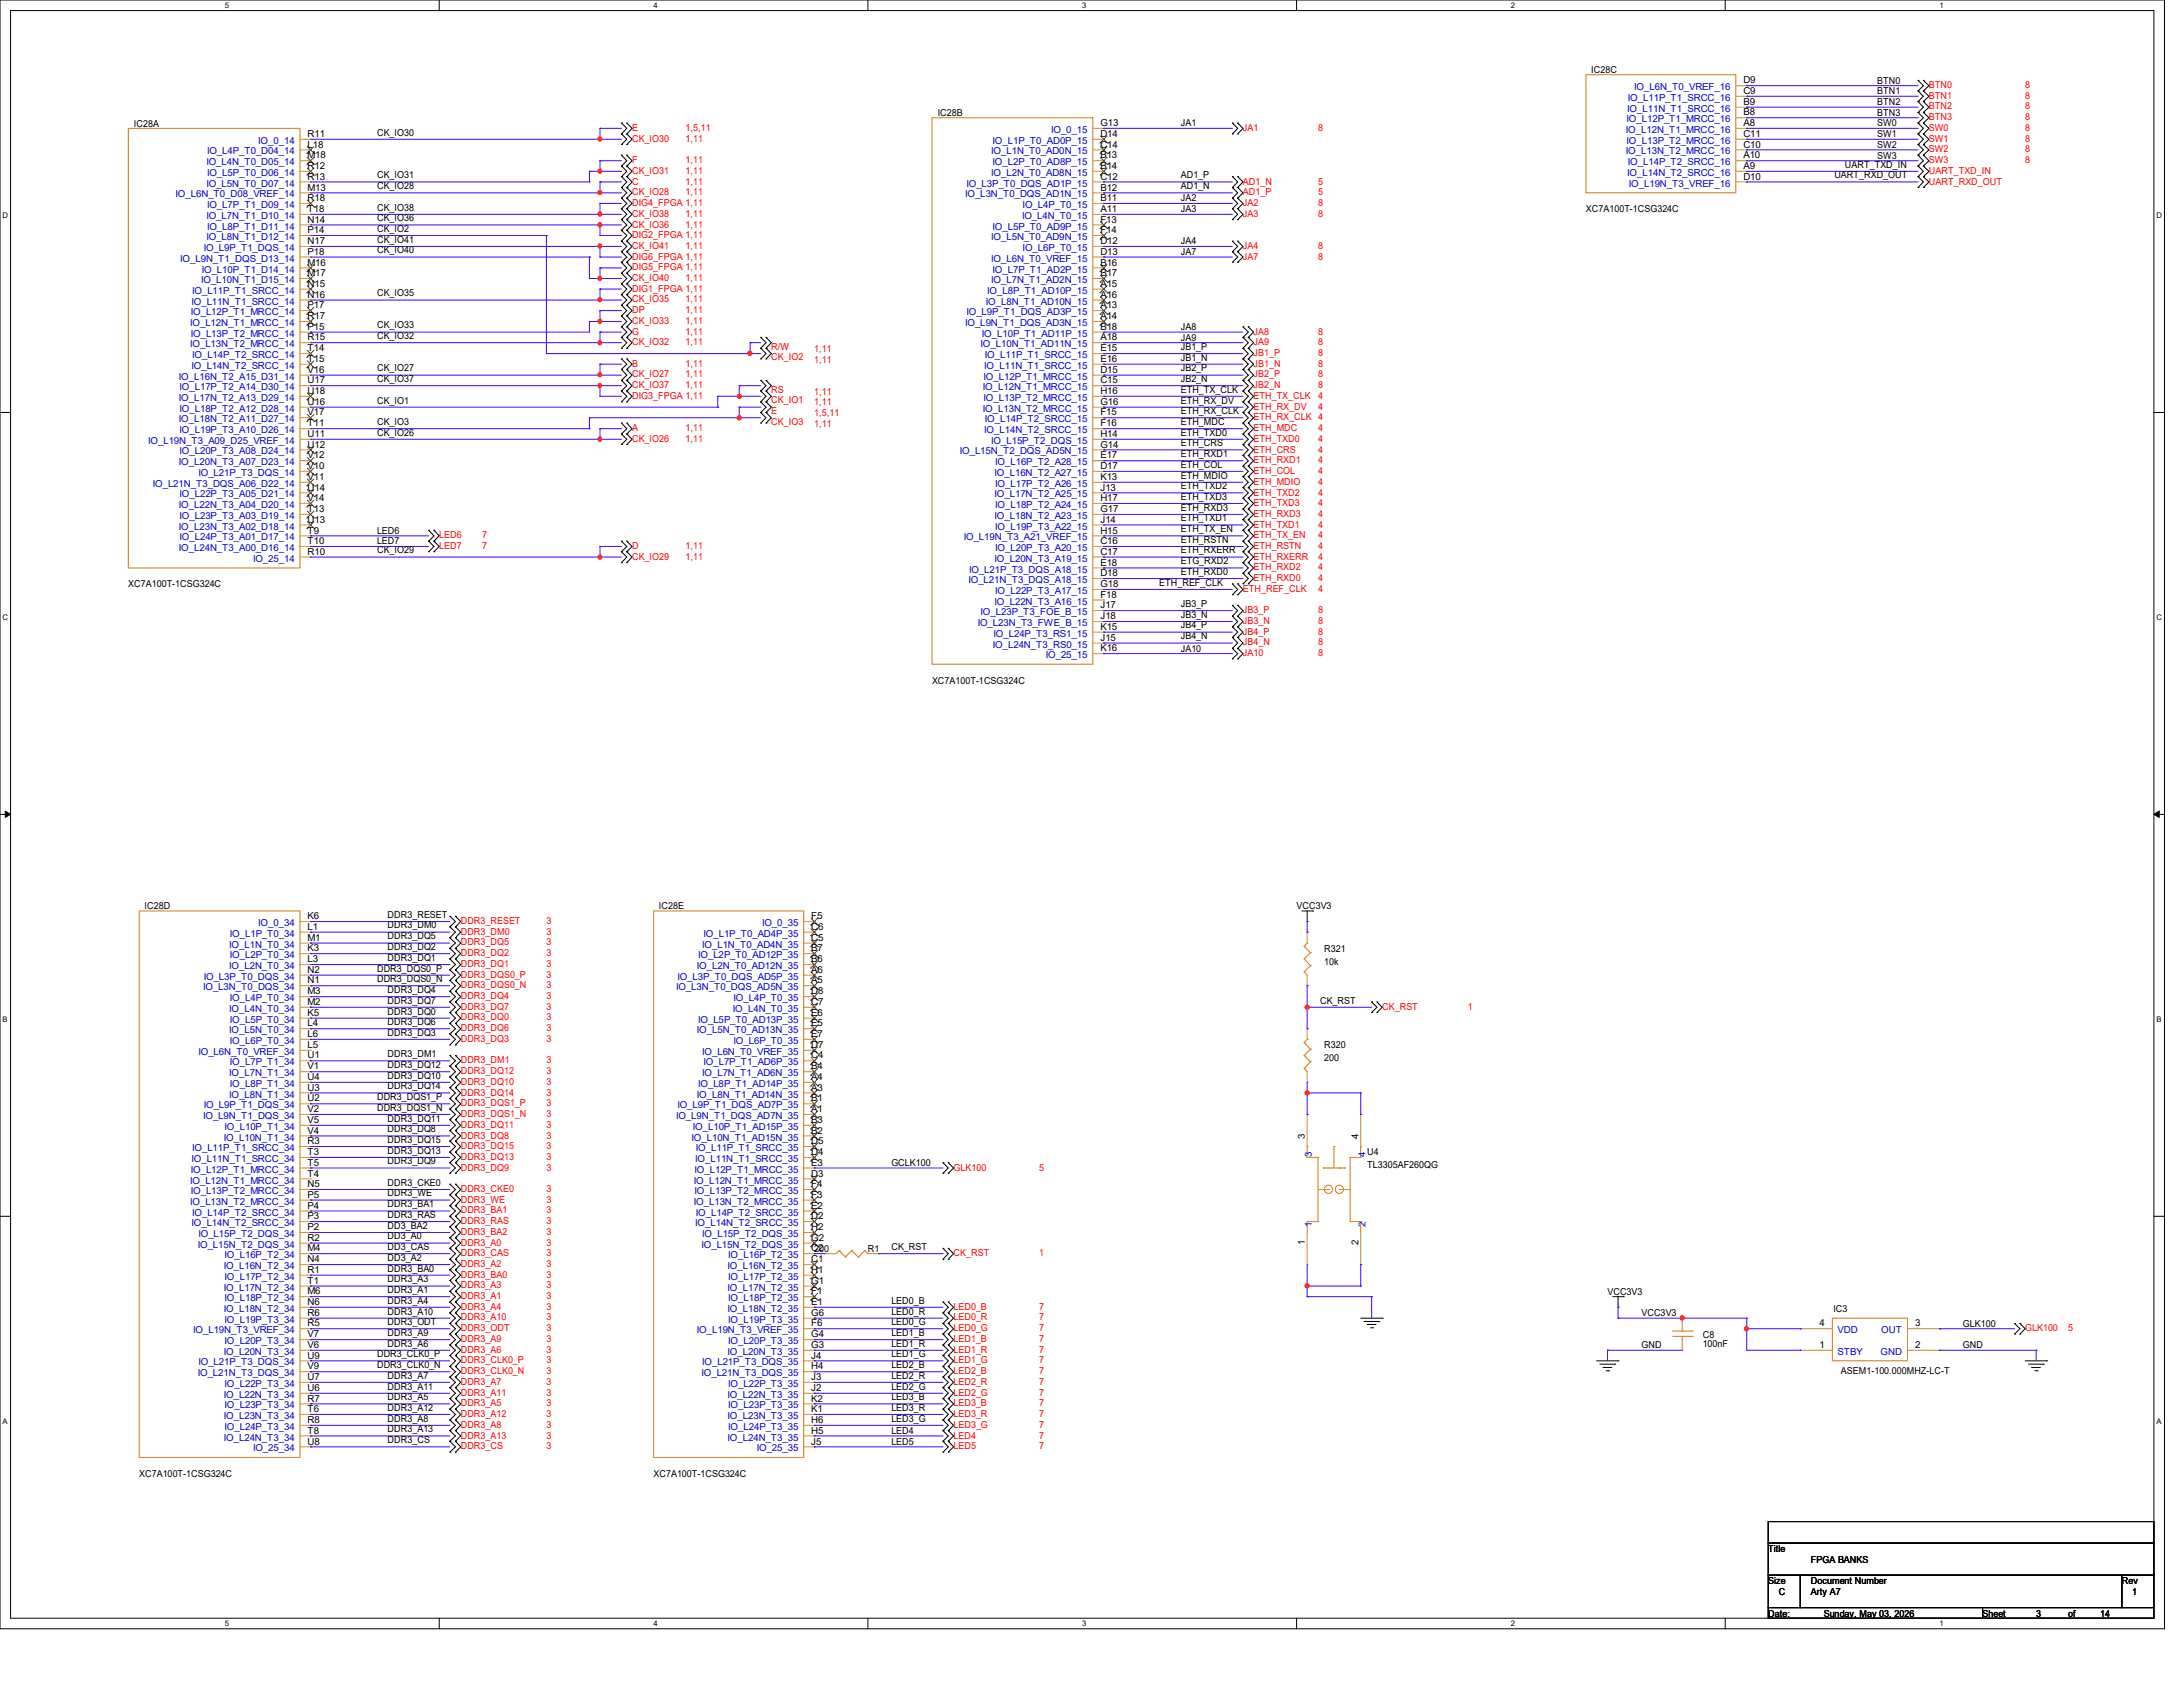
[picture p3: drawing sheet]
<svg xmlns="http://www.w3.org/2000/svg" width="279mm" height="216mm" viewBox="0 0 279 216" stroke-linecap="round" stroke-linejoin="round" font-family="sans-serif">
<defs><g id="words">
<g font-size="1.2">
<text x="203.7" y="9.4">IC28C</text>
<text x="223.1" y="10.7">D9</text>
<text x="240.3" y="10.7">BTN0</text>
<text x="17.1" y="16.2">IC28A</text>
<text x="39.4" y="17.5">R11</text>
<text x="48.3" y="17.4">CK_IO30</text>
<text x="120" y="14.9">IC28B</text>
<text x="140.8" y="16.1">G13</text>
<text x="140.8" y="17.5">D14</text>
<text x="151.1" y="16.2">JA1</text>
<text x="223.1" y="12">C9</text>
<text x="223.1" y="13.4">B9</text>
<text x="223.1" y="14.8">B8</text>
<text x="223.1" y="16.1">A8</text>
<text x="223.1" y="17.5">C11</text>
<text x="240.3" y="12.1">BTN1</text>
<text x="240.3" y="13.5">BTN2</text>
<text x="240.3" y="14.8">BTN3</text>
<text x="240.3" y="16.2">SW0</text>
<text x="240.3" y="17.6">SW1</text>
<text x="39.4" y="18.9">L18</text>
<text x="39.4" y="20.3">M18</text>
<text x="39.4" y="21.6">R12</text>
<text x="39.4" y="23">R13</text>
<text x="48.3" y="22.8">CK_IO31</text>
<text x="140.8" y="18.9">C14</text>
<text x="140.8" y="20.3">B13</text>
<text x="140.8" y="21.6">B14</text>
<text x="140.8" y="23">C12</text>
<text x="151.1" y="22.8">AD1_P</text>
<text x="223.1" y="18.9">C10</text>
<text x="223.1" y="20.3">A10</text>
<text x="223.1" y="21.6">A9</text>
<text x="223.1" y="23">D10</text>
<text x="234.8" y="22.8">UART_RXD_OUT</text>
<text x="236.1" y="21.5">UART_TXD_IN</text>
<text x="240.3" y="18.9">SW2</text>
<text x="240.3" y="20.3">SW3</text>
<text x="39.4" y="24.4">M13</text>
<text x="39.4" y="25.7">R18</text>
<text x="39.4" y="27.1">T18</text>
<text x="39.4" y="28.5">N14</text>
<text x="39.4" y="29.8">P14</text>
<text x="48.3" y="24.2">CK_IO28</text>
<text x="48.3" y="27">CK_IO38</text>
<text x="48.3" y="28.3">CK_IO36</text>
<text x="48.3" y="29.7">CK_IO2</text>
<text x="140.8" y="24.4">B12</text>
<text x="140.8" y="25.7">B11</text>
<text x="140.8" y="27.1">A11</text>
<text x="140.8" y="28.5">F13</text>
<text x="140.8" y="29.8">F14</text>
<text x="151.1" y="24.2">AD1_N</text>
<text x="151.1" y="25.8">JA2</text>
<text x="151.1" y="27.2">JA3</text>
<text x="203" y="27.2">XC7A100T-1CSG324C</text>
<text x="39.4" y="31.2">N17</text>
<text x="39.4" y="32.6">P18</text>
<text x="39.4" y="34">M16</text>
<text x="39.4" y="35.3">M17</text>
<text x="48.3" y="31.1">CK_IO41</text>
<text x="48.3" y="32.4">CK_IO40</text>
<text x="140.8" y="31.2">D12</text>
<text x="140.8" y="32.6">D13</text>
<text x="140.8" y="34">B16</text>
<text x="140.8" y="35.3">B17</text>
<text x="151.1" y="31.3">JA4</text>
<text x="151.1" y="32.6">JA7</text>
<text x="39.4" y="36.7">N15</text>
<text x="39.4" y="38.1">N16</text>
<text x="39.4" y="39.5">P17</text>
<text x="39.4" y="40.9">R17</text>
<text x="48.3" y="37.9">CK_IO35</text>
<text x="140.8" y="36.7">A15</text>
<text x="140.8" y="38.1">A16</text>
<text x="140.8" y="39.5">A13</text>
<text x="140.8" y="40.9">A14</text>
<text x="39.4" y="42.2">P15</text>
<text x="39.4" y="43.6">R15</text>
<text x="39.4" y="45">T14</text>
<text x="39.4" y="46.3">T15</text>
<text x="39.4" y="47.7">V16</text>
<text x="48.3" y="42">CK_IO33</text>
<text x="48.3" y="43.4">CK_IO32</text>
<text x="48.3" y="47.5">CK_IO27</text>
<text x="140.8" y="42.2">B18</text>
<text x="140.8" y="43.6">A18</text>
<text x="140.8" y="45">E15</text>
<text x="140.8" y="46.3">E16</text>
<text x="140.8" y="47.7">D15</text>
<text x="151.1" y="42.2">JA8</text>
<text x="151.1" y="43.6">JA9</text>
<text x="151.1" y="44.8">JB1_P</text>
<text x="151.1" y="46.1">JB1_N</text>
<text x="151.1" y="47.5">JB2_P</text>
<text x="39.4" y="49.1">U17</text>
<text x="39.4" y="50.4">U18</text>
<text x="39.4" y="51.8">U16</text>
<text x="39.4" y="53.2">V17</text>
<text x="48.3" y="48.9">CK_IO37</text>
<text x="48.3" y="51.6">CK_IO1</text>
<text x="140.8" y="49.1">C15</text>
<text x="140.8" y="50.4">H16</text>
<text x="140.8" y="51.8">G16</text>
<text x="140.8" y="53.2">F15</text>
<text x="151.1" y="48.9">JB2_N</text>
<text x="151.1" y="50.2">ETH_TX_CLK</text>
<text x="151.1" y="51.6">ETH_RX_DV</text>
<text x="151.1" y="53">ETH_RX_CLK</text>
<text x="39.4" y="54.6">T11</text>
<text x="39.4" y="55.9">U11</text>
<text x="39.4" y="57.3">U12</text>
<text x="39.4" y="58.7">V12</text>
<text x="48.3" y="54.4">CK_IO3</text>
<text x="48.3" y="55.8">CK_IO26</text>
<text x="140.8" y="54.6">F16</text>
<text x="140.8" y="55.9">H14</text>
<text x="140.8" y="57.3">G14</text>
<text x="140.8" y="58.7">E17</text>
<text x="151.1" y="54.4">ETH_MDC</text>
<text x="151.1" y="55.8">ETH_TXD0</text>
<text x="151.1" y="57.1">ETH_CRS</text>
<text x="151.1" y="58.5">ETH_RXD1</text>
<text x="151.1" y="59.9">ETH_COL</text>
<text x="39.4" y="60">V10</text>
<text x="39.4" y="61.4">V11</text>
<text x="39.4" y="62.8">U14</text>
<text x="39.4" y="64.1">V14</text>
<text x="39.4" y="65.5">T13</text>
<text x="140.8" y="60">D17</text>
<text x="140.8" y="61.4">K13</text>
<text x="140.8" y="62.8">J13</text>
<text x="140.8" y="64.1">H17</text>
<text x="140.8" y="65.5">G17</text>
<text x="151.1" y="61.3">ETH_MDIO</text>
<text x="151.1" y="62.6">ETH_TXD2</text>
<text x="151.1" y="64">ETH_TXD3</text>
<text x="151.1" y="65.4">ETH_RXD3</text>
<text x="39.4" y="66.9">U13</text>
<text x="39.4" y="68.3">T9</text>
<text x="39.4" y="69.6">T10</text>
<text x="39.4" y="71">R10</text>
<text x="48.3" y="68.3">LED6</text>
<text x="48.3" y="69.7">LED7</text>
<text x="48.3" y="70.8">CK_IO29</text>
<text x="140.8" y="66.9">J14</text>
<text x="140.8" y="68.3">H15</text>
<text x="140.8" y="69.6">C16</text>
<text x="140.8" y="71">C17</text>
<text x="151.1" y="66.7">ETH_TXD1</text>
<text x="151.1" y="68.1">ETH_TX_EN</text>
<text x="151.1" y="69.5">ETH_RSTN</text>
<text x="151.1" y="70.8">ETH_RXERR</text>
<text x="16.4" y="75.2">XC7A100T-1CSG324C</text>
<text x="140.8" y="72.4">E18</text>
<text x="140.8" y="73.7">D18</text>
<text x="140.8" y="75.1">G18</text>
<text x="140.8" y="76.5">F18</text>
<text x="140.8" y="77.9">J17</text>
<text x="148.4" y="75">ETH_REF_CLK</text>
<text x="151.1" y="72.2">ETG_RXD2</text>
<text x="151.1" y="73.6">ETH_RXD0</text>
<text x="151.1" y="77.7">JB3_P</text>
<text x="140.8" y="79.2">J18</text>
<text x="140.8" y="80.6">K15</text>
<text x="140.8" y="82">J15</text>
<text x="140.8" y="83.4">K16</text>
<text x="151.1" y="79.1">JB3_N</text>
<text x="151.1" y="80.4">JB4_P</text>
<text x="151.1" y="81.8">JB4_N</text>
<text x="151.1" y="83.4">JA10</text>
<text x="119.3" y="87.5">XC7A100T-1CSG324C</text>
<text x="18.5" y="116.3">IC28D</text>
<text x="39.4" y="117.6">K6</text>
<text x="39.4" y="119">L1</text>
<text x="49.6" y="117.5">DDR3_RESET</text>
<text x="49.6" y="118.8">DDR3_DM0</text>
<text x="84.3" y="116.3">IC28E</text>
<text x="103.8" y="117.6">F5</text>
<text x="103.8" y="119">C6</text>
<text x="165.9" y="116.3">VCC3V3</text>
<text x="39.4" y="120.4">M1</text>
<text x="39.4" y="121.7">K3</text>
<text x="39.4" y="123.1">L3</text>
<text x="39.4" y="124.5">N2</text>
<text x="39.4" y="125.9">N1</text>
<text x="48.3" y="124.3">DDR3_DQS0_P</text>
<text x="48.3" y="125.7">DDR3_DQS0_N</text>
<text x="49.6" y="120.2">DDR3_DQ5</text>
<text x="49.6" y="121.6">DDR3_DQ2</text>
<text x="49.6" y="123">DDR3_DQ1</text>
<text x="103.8" y="120.4">C5</text>
<text x="103.8" y="121.7">B7</text>
<text x="103.8" y="123.1">B6</text>
<text x="103.8" y="124.5">A6</text>
<text x="103.8" y="125.9">A5</text>
<text x="169.5" y="121.8">R321</text>
<text x="169.5" y="123.5">10k</text>
<text x="39.4" y="127.3">M3</text>
<text x="39.4" y="128.6">M2</text>
<text x="39.4" y="130">K5</text>
<text x="39.4" y="131.4">L4</text>
<text x="49.6" y="127.1">DDR3_DQ4</text>
<text x="49.6" y="128.4">DDR3_DQ7</text>
<text x="49.6" y="129.8">DDR3_DQ0</text>
<text x="49.6" y="131.2">DDR3_DQ6</text>
<text x="103.8" y="127.3">D8</text>
<text x="103.8" y="128.6">C7</text>
<text x="103.8" y="130">E6</text>
<text x="103.8" y="131.4">E5</text>
<text x="168.9" y="128.4">CK_RST</text>
<text x="39.4" y="132.7">L6</text>
<text x="39.4" y="134.1">L5</text>
<text x="39.4" y="135.5">U1</text>
<text x="39.4" y="136.9">V1</text>
<text x="49.6" y="132.5">DDR3_DQ3</text>
<text x="49.6" y="135.3">DDR3_DM1</text>
<text x="49.6" y="136.7">DDR3_DQ12</text>
<text x="103.8" y="132.7">E7</text>
<text x="103.8" y="134.1">D7</text>
<text x="103.8" y="135.5">C4</text>
<text x="103.8" y="136.9">B4</text>
<text x="169.5" y="134.2">R320</text>
<text x="169.5" y="135.8">200</text>
<text x="39.4" y="138.2">U4</text>
<text x="39.4" y="139.6">U3</text>
<text x="39.4" y="141">U2</text>
<text x="39.4" y="142.3">V2</text>
<text x="39.4" y="143.7">V5</text>
<text x="48.3" y="140.8">DDR3_DQS1_P</text>
<text x="48.3" y="142.2">DDR3_DQS1_N</text>
<text x="49.6" y="138">DDR3_DQ10</text>
<text x="49.6" y="139.4">DDR3_DQ14</text>
<text x="49.6" y="143.6">DDR3_DQ11</text>
<text x="103.8" y="138.2">A4</text>
<text x="103.8" y="139.6">A3</text>
<text x="103.8" y="141">B1</text>
<text x="103.8" y="142.3">A1</text>
<text x="103.8" y="143.7">B3</text>
<text x="39.4" y="145.1">V4</text>
<text x="39.4" y="146.4">R3</text>
<text x="39.4" y="147.8">T3</text>
<text x="39.4" y="149.2">T5</text>
<text x="49.6" y="144.9">DDR3_DQ8</text>
<text x="49.6" y="146.3">DDR3_DQ15</text>
<text x="49.6" y="147.7">DDR3_DQ13</text>
<text x="49.6" y="149">DDR3_DQ9</text>
<text x="103.8" y="145.1">B2</text>
<text x="103.8" y="146.4">D5</text>
<text x="103.8" y="147.8">D4</text>
<text x="103.8" y="149.2">E3</text>
<text x="114.1" y="149.2">GCLK100</text>
<text x="167" y="145.7" transform="rotate(-90 167 145.7)">3</text>
<text x="173.9" y="145.7" transform="rotate(-90 173.9 145.7)">4</text>
<text x="175" y="147.9">U4</text>
<text x="175" y="149.5">TL3305AF260QG</text>
<text x="39.4" y="150.6">T4</text>
<text x="39.4" y="151.9">N5</text>
<text x="39.4" y="153.3">P5</text>
<text x="39.4" y="154.7">P4</text>
<text x="49.6" y="151.8">DDR3_CKE0</text>
<text x="49.6" y="153.1">DDR3_WE</text>
<text x="49.6" y="154.5">DDR3_BA1</text>
<text x="49.6" y="155.9">DDR3_RAS</text>
<text x="103.8" y="150.6">D3</text>
<text x="103.8" y="151.9">F4</text>
<text x="103.8" y="153.3">F3</text>
<text x="103.8" y="154.7">E2</text>
<text x="39.4" y="156">P3</text>
<text x="39.4" y="157.4">P2</text>
<text x="39.4" y="158.8">R2</text>
<text x="39.4" y="160.1">M4</text>
<text x="39.4" y="161.5">N4</text>
<text x="49.6" y="157.3">DD3_BA2</text>
<text x="49.6" y="158.6">DD3_A0</text>
<text x="49.6" y="160">DD3_CAS</text>
<text x="49.6" y="161.4">DD3_A2</text>
<text x="103.8" y="156">D2</text>
<text x="103.8" y="157.4">H2</text>
<text x="103.8" y="158.8">G2</text>
<text x="103.8" y="160.1">C2</text>
<text x="103.8" y="161.5">C1</text>
<text x="104.2" y="160.2">200</text>
<text x="111.1" y="160.2">R1</text>
<text x="114.1" y="160">CK_RST</text>
<text x="167" y="159.4" transform="rotate(-90 167 159.4)">1</text>
<text x="173.9" y="159.4" transform="rotate(-90 173.9 159.4)">2</text>
<text x="39.4" y="162.9">R1</text>
<text x="39.4" y="164.3">T1</text>
<text x="39.4" y="165.6">M6</text>
<text x="39.4" y="167">N6</text>
<text x="49.6" y="162.7">DDR3_BA0</text>
<text x="49.6" y="164.1">DDR3_A3</text>
<text x="49.6" y="165.5">DDR3_A1</text>
<text x="49.6" y="166.8">DDR3_A4</text>
<text x="103.8" y="162.9">H1</text>
<text x="103.8" y="164.3">G1</text>
<text x="103.8" y="165.6">F1</text>
<text x="103.8" y="167">E1</text>
<text x="114.1" y="166.8">LED0_B</text>
<text x="205.7" y="165.7">VCC3V3</text>
<text x="234.6" y="167.9">IC3</text>
<text x="39.4" y="168.4">R6</text>
<text x="39.4" y="169.8">R5</text>
<text x="39.4" y="171.2">V7</text>
<text x="39.4" y="172.5">V6</text>
<text x="39.4" y="173.9">U9</text>
<text x="48.3" y="173.7">DDR3_CLK0_P</text>
<text x="49.6" y="168.2">DDR3_A10</text>
<text x="49.6" y="169.6">DDR3_ODT</text>
<text x="49.6" y="171">DDR3_A9</text>
<text x="49.6" y="172.3">DDR3_A6</text>
<text x="103.8" y="168.4">G6</text>
<text x="103.8" y="169.8">F6</text>
<text x="103.8" y="171.2">G4</text>
<text x="103.8" y="172.5">G3</text>
<text x="103.8" y="173.9">J4</text>
<text x="114.1" y="168.2">LED0_R</text>
<text x="114.1" y="169.6">LED0_G</text>
<text x="114.1" y="171">LED1_B</text>
<text x="114.1" y="172.3">LED1_R</text>
<text x="114.1" y="173.7">LED1_G</text>
<text x="210.1" y="168.4">VCC3V3</text>
<text x="210.1" y="172.5">GND</text>
<text x="217.9" y="171.2">C8</text>
<text x="217.9" y="172.4">100nF</text>
<text x="232.9" y="169.8">4</text>
<text x="232.9" y="172.5">1</text>
<text x="245.1" y="169.8">3</text>
<text x="245.1" y="172.5">2</text>
<text x="251.2" y="169.8">GLK100</text>
<text x="251.2" y="172.5">GND</text>
<text x="39.4" y="175.3">V9</text>
<text x="39.4" y="176.6">U7</text>
<text x="39.4" y="178">U6</text>
<text x="39.4" y="179.4">R7</text>
<text x="48.3" y="175.1">DDR3_CLK0_N</text>
<text x="49.6" y="176.4">DDR3_A7</text>
<text x="49.6" y="177.8">DDR3_A11</text>
<text x="49.6" y="179.2">DDR3_A5</text>
<text x="103.8" y="175.3">H4</text>
<text x="103.8" y="176.6">J3</text>
<text x="103.8" y="178">J2</text>
<text x="103.8" y="179.4">K2</text>
<text x="114.1" y="175.1">LED2_B</text>
<text x="114.1" y="176.4">LED2_R</text>
<text x="114.1" y="177.8">LED2_G</text>
<text x="114.1" y="179.2">LED3_B</text>
<text x="235.6" y="175.9">ASEM1-100.000MHZ-LC-T</text>
<text x="39.4" y="180.7">T6</text>
<text x="39.4" y="182.1">R8</text>
<text x="39.4" y="183.5">T8</text>
<text x="39.4" y="184.9">U8</text>
<text x="49.6" y="180.5">DDR3_A12</text>
<text x="49.6" y="181.9">DDR3_A8</text>
<text x="49.6" y="183.3">DDR3_A13</text>
<text x="49.6" y="184.7">DDR3_CS</text>
<text x="103.8" y="180.7">K1</text>
<text x="103.8" y="182.1">H6</text>
<text x="103.8" y="183.5">H5</text>
<text x="103.8" y="184.9">J5</text>
<text x="114.1" y="180.5">LED3_R</text>
<text x="114.1" y="181.9">LED3_G</text>
<text x="114.1" y="183.5">LED4</text>
<text x="114.1" y="184.9">LED5</text>
<text x="17.8" y="189">XC7A100T-1CSG324C</text>
<text x="83.6" y="189">XC7A100T-1CSG324C</text>
<text x="226.3" y="198.6">Title</text>
<text x="226.3" y="202.7">Size</text>
<text x="231.8" y="200">FPGA BANKS</text>
<text x="231.8" y="202.7">Document Number</text>
<text x="271.6" y="202.7">Rev</text>
<text x="226.3" y="206.9">Date:</text>
<text x="227.7" y="204.1">C</text>
<text x="231.8" y="204.1">Arty A7</text>
<text x="233.4" y="206.9">Sunday, May 03, 2026</text>
<text x="253.7" y="206.9">Sheet</text>
<text x="260.6" y="206.9">3</text>
<text x="264.7" y="206.9">of</text>
<text x="268.8" y="206.9">14</text>
<text x="272.9" y="204.1">1</text>
</g>
<g font-size="1.2" fill="#00c">
<text x="209.2" y="11.6">IO_L6N_T0_VREF_16</text>
<text x="134.5" y="17">IO_0_15</text>
<text x="208.1" y="17">IO_L12N_T1_MRCC_16</text>
<text x="208.2" y="15.7">IO_L12P_T1_MRCC_16</text>
<text x="208.3" y="14.3">IO_L11N_T1_SRCC_16</text>
<text x="208.4" y="12.9">IO_L11P_T1_SRCC_16</text>
<text x="26.4" y="21.2">IO_L4N_T0_D05_14</text>
<text x="26.4" y="23.9">IO_L5N_T0_D07_14</text>
<text x="26.5" y="19.8">IO_L4P_T0_D04_14</text>
<text x="26.5" y="22.5">IO_L5P_T0_D06_14</text>
<text x="33.1" y="18.4">IO_0_14</text>
<text x="123.7" y="23.9">IO_L3P_T0_DQS_AD1P_15</text>
<text x="126.9" y="19.8">IO_L1N_T0_AD0N_15</text>
<text x="126.9" y="22.5">IO_L2N_T0_AD8N_15</text>
<text x="127" y="18.4">IO_L1P_T0_AD0P_15</text>
<text x="127" y="21.2">IO_L2P_T0_AD8P_15</text>
<text x="208.1" y="19.8">IO_L13N_T2_MRCC_16</text>
<text x="208.2" y="18.4">IO_L13P_T2_MRCC_16</text>
<text x="208.3" y="22.5">IO_L14N_T2_SRCC_16</text>
<text x="208.4" y="21.2">IO_L14P_T2_SRCC_16</text>
<text x="208.5" y="23.9">IO_L19N_T3_VREF_16</text>
<text x="22.5" y="25.3">IO_L6N_T0_D08_VREF_14</text>
<text x="26.4" y="28">IO_L7N_T1_D10_14</text>
<text x="26.5" y="26.6">IO_L7P_T1_D09_14</text>
<text x="26.5" y="29.4">IO_L8P_T1_D11_14</text>
<text x="123.5" y="25.3">IO_L3N_T0_DQS_AD1N_15</text>
<text x="127" y="29.4">IO_L5P_T0_AD9P_15</text>
<text x="130.8" y="28">IO_L4N_T0_15</text>
<text x="130.9" y="26.6">IO_L4P_T0_15</text>
<text x="23.1" y="33.5">IO_L9N_T1_DQS_D13_14</text>
<text x="25.8" y="34.9">IO_L10P_T1_D14_14</text>
<text x="26.1" y="32.1">IO_L9P_T1_DQS_14</text>
<text x="26.4" y="30.7">IO_L8N_T1_D12_14</text>
<text x="126.9" y="30.7">IO_L5N_T0_AD9N_15</text>
<text x="126.9" y="33.5">IO_L6N_T0_VREF_15</text>
<text x="127" y="34.9">IO_L7P_T1_AD2P_15</text>
<text x="130.9" y="32.1">IO_L6P_T0_15</text>
<text x="24.3" y="41.7">IO_L12N_T1_MRCC_14</text>
<text x="24.4" y="40.3">IO_L12P_T1_MRCC_14</text>
<text x="24.5" y="39">IO_L11N_T1_SRCC_14</text>
<text x="24.6" y="37.6">IO_L11P_T1_SRCC_14</text>
<text x="25.7" y="36.2">IO_L10N_T1_D15_14</text>
<text x="123.5" y="41.7">IO_L9N_T1_DQS_AD3N_15</text>
<text x="123.7" y="40.3">IO_L9P_T1_DQS_AD3P_15</text>
<text x="126.2" y="39">IO_L8N_T1_AD10N_15</text>
<text x="126.4" y="37.6">IO_L8P_T1_AD10P_15</text>
<text x="126.9" y="36.2">IO_L7N_T1_AD2N_15</text>
<text x="24.3" y="44.4">IO_L13N_T2_MRCC_14</text>
<text x="24.4" y="43.1">IO_L13P_T2_MRCC_14</text>
<text x="24.5" y="47.2">IO_L14N_T2_SRCC_14</text>
<text x="24.6" y="45.8">IO_L14P_T2_SRCC_14</text>
<text x="125.5" y="44.4">IO_L10N_T1_AD11N_15</text>
<text x="125.7" y="43.1">IO_L10P_T1_AD11P_15</text>
<text x="126" y="47.2">IO_L11N_T1_SRCC_15</text>
<text x="126.1" y="45.8">IO_L11P_T1_SRCC_15</text>
<text x="22.9" y="48.6">IO_L16N_T2_A15_D31_14</text>
<text x="22.9" y="51.3">IO_L17N_T2_A13_D29_14</text>
<text x="23" y="50">IO_L17P_T2_A14_D30_14</text>
<text x="23" y="52.7">IO_L18P_T2_A12_D28_14</text>
<text x="125.8" y="50">IO_L12N_T1_MRCC_15</text>
<text x="125.8" y="52.7">IO_L13N_T2_MRCC_15</text>
<text x="125.9" y="48.6">IO_L12P_T1_MRCC_15</text>
<text x="125.9" y="51.3">IO_L13P_T2_MRCC_15</text>
<text x="19" y="56.8">IO_L19N_T3_A09_D25_VREF_14</text>
<text x="22.9" y="54.1">IO_L18N_T2_A11_D27_14</text>
<text x="22.9" y="59.6">IO_L20N_T3_A07_D23_14</text>
<text x="23" y="55.5">IO_L19P_T3_A10_D26_14</text>
<text x="23" y="58.2">IO_L20P_T3_A08_D24_14</text>
<text x="122.8" y="58.2">IO_L15N_T2_DQS_AD5N_15</text>
<text x="126" y="55.5">IO_L14N_T2_SRCC_15</text>
<text x="126.1" y="54.1">IO_L14P_T2_SRCC_15</text>
<text x="126.9" y="56.8">IO_L15P_T2_DQS_15</text>
<text x="127.4" y="59.6">IO_L16P_T2_A28_15</text>
<text x="19.6" y="62.3">IO_L21N_T3_DQS_A06_D22_14</text>
<text x="22.9" y="65">IO_L22N_T3_A04_D20_14</text>
<text x="23" y="63.7">IO_L22P_T3_A05_D21_14</text>
<text x="25.4" y="60.9">IO_L21P_T3_DQS_14</text>
<text x="127.3" y="60.9">IO_L16N_T2_A27_15</text>
<text x="127.3" y="63.7">IO_L17N_T2_A25_15</text>
<text x="127.4" y="62.3">IO_L17P_T2_A26_15</text>
<text x="127.4" y="65">IO_L18P_T2_A24_15</text>
<text x="22.9" y="67.8">IO_L23N_T3_A02_D18_14</text>
<text x="22.9" y="70.5">IO_L24N_T3_A00_D16_14</text>
<text x="23" y="66.4">IO_L23P_T3_A03_D19_14</text>
<text x="23" y="69.2">IO_L24P_T3_A01_D17_14</text>
<text x="32.4" y="71.9">IO_25_14</text>
<text x="123.4" y="69.2">IO_L19N_T3_A21_VREF_15</text>
<text x="127.3" y="66.4">IO_L18N_T2_A23_15</text>
<text x="127.3" y="71.9">IO_L20N_T3_A19_15</text>
<text x="127.4" y="67.8">IO_L19P_T3_A22_15</text>
<text x="127.4" y="70.5">IO_L20P_T3_A20_15</text>
<text x="123.9" y="74.6">IO_L21N_T3_DQS_A18_15</text>
<text x="124" y="73.3">IO_L21P_T3_DQS_A18_15</text>
<text x="127.3" y="77.4">IO_L22N_T3_A16_15</text>
<text x="127.4" y="76">IO_L22P_T3_A17_15</text>
<text x="125.1" y="80.1">IO_L23N_T3_FWE_B_15</text>
<text x="125.5" y="78.7">IO_L23P_T3_FOE_B_15</text>
<text x="127.1" y="82.9">IO_L24N_T3_RS0_15</text>
<text x="127.2" y="81.5">IO_L24P_T3_RS1_15</text>
<text x="133.9" y="84.2">IO_25_15</text>
<text x="29.4" y="119.9">IO_L1P_T0_34</text>
<text x="33.1" y="118.5">IO_0_34</text>
<text x="90" y="119.9">IO_L1P_T0_AD4P_35</text>
<text x="97.5" y="118.5">IO_0_35</text>
<text x="26.1" y="125.4">IO_L3P_T0_DQS_34</text>
<text x="29.3" y="121.3">IO_L1N_T0_34</text>
<text x="29.3" y="124">IO_L2N_T0_34</text>
<text x="29.4" y="122.6">IO_L2P_T0_34</text>
<text x="86.7" y="125.4">IO_L3P_T0_DQS_AD5P_35</text>
<text x="89.2" y="124">IO_L2N_T0_AD12N_35</text>
<text x="89.4" y="122.6">IO_L2P_T0_AD12P_35</text>
<text x="89.9" y="121.3">IO_L1N_T0_AD4N_35</text>
<text x="26" y="126.7">IO_L3N_T0_DQS_34</text>
<text x="29.3" y="129.5">IO_L4N_T0_34</text>
<text x="29.4" y="128.1">IO_L4P_T0_34</text>
<text x="29.4" y="130.9">IO_L5P_T0_34</text>
<text x="86.5" y="126.7">IO_L3N_T0_DQS_AD5N_35</text>
<text x="89.4" y="130.9">IO_L5P_T0_AD13P_35</text>
<text x="93.8" y="129.5">IO_L4N_T0_35</text>
<text x="93.9" y="128.1">IO_L4P_T0_35</text>
<text x="25.4" y="135">IO_L6N_T0_VREF_34</text>
<text x="29.3" y="132.2">IO_L5N_T0_34</text>
<text x="29.3" y="137.8">IO_L7N_T1_34</text>
<text x="29.4" y="133.6">IO_L6P_T0_34</text>
<text x="29.4" y="136.4">IO_L7P_T1_34</text>
<text x="89.2" y="132.2">IO_L5N_T0_AD13N_35</text>
<text x="89.9" y="135">IO_L6N_T0_VREF_35</text>
<text x="89.9" y="137.8">IO_L7N_T1_AD6N_35</text>
<text x="90" y="136.4">IO_L7P_T1_AD6P_35</text>
<text x="93.9" y="133.6">IO_L6P_T0_35</text>
<text x="26" y="143.2">IO_L9N_T1_DQS_34</text>
<text x="26.1" y="141.9">IO_L9P_T1_DQS_34</text>
<text x="29.3" y="140.5">IO_L8N_T1_34</text>
<text x="29.4" y="139.1">IO_L8P_T1_34</text>
<text x="86.5" y="143.2">IO_L9N_T1_DQS_AD7N_35</text>
<text x="86.7" y="141.9">IO_L9P_T1_DQS_AD7P_35</text>
<text x="89.2" y="140.5">IO_L8N_T1_AD14N_35</text>
<text x="89.4" y="139.1">IO_L8P_T1_AD14P_35</text>
<text x="24.5" y="148.7">IO_L11N_T1_SRCC_34</text>
<text x="24.6" y="147.3">IO_L11P_T1_SRCC_34</text>
<text x="28.7" y="146">IO_L10N_T1_34</text>
<text x="28.7" y="144.6">IO_L10P_T1_34</text>
<text x="88.5" y="146">IO_L10N_T1_AD15N_35</text>
<text x="88.7" y="144.6">IO_L10P_T1_AD15P_35</text>
<text x="89" y="148.7">IO_L11N_T1_SRCC_35</text>
<text x="89.1" y="147.3">IO_L11P_T1_SRCC_35</text>
<text x="167.9" y="148.1" transform="rotate(-90 167.9 148.1)">3</text>
<text x="174.7" y="148.1" transform="rotate(-90 174.7 148.1)">4</text>
<text x="24.3" y="151.5">IO_L12N_T1_MRCC_34</text>
<text x="24.3" y="154.2">IO_L13N_T2_MRCC_34</text>
<text x="24.4" y="150.1">IO_L12P_T1_MRCC_34</text>
<text x="24.4" y="152.8">IO_L13P_T2_MRCC_34</text>
<text x="24.6" y="155.6">IO_L14P_T2_SRCC_34</text>
<text x="88.8" y="151.5">IO_L12N_T1_MRCC_35</text>
<text x="88.8" y="154.2">IO_L13N_T2_MRCC_35</text>
<text x="88.9" y="150.1">IO_L12P_T1_MRCC_35</text>
<text x="88.9" y="152.8">IO_L13P_T2_MRCC_35</text>
<text x="89.1" y="155.6">IO_L14P_T2_SRCC_35</text>
<text x="24.5" y="156.9">IO_L14N_T2_SRCC_34</text>
<text x="25.3" y="159.7">IO_L15N_T2_DQS_34</text>
<text x="25.4" y="158.3">IO_L15P_T2_DQS_34</text>
<text x="28.7" y="161">IO_L16P_T2_34</text>
<text x="89" y="156.9">IO_L14N_T2_SRCC_35</text>
<text x="89.8" y="159.7">IO_L15N_T2_DQS_35</text>
<text x="89.9" y="158.3">IO_L15P_T2_DQS_35</text>
<text x="93.2" y="161">IO_L16P_T2_35</text>
<text x="167.9" y="157.1" transform="rotate(-90 167.9 157.1)">1</text>
<text x="174.7" y="157.1" transform="rotate(-90 174.7 157.1)">2</text>
<text x="28.7" y="162.4">IO_L16N_T2_34</text>
<text x="28.7" y="165.2">IO_L17N_T2_34</text>
<text x="28.7" y="167.9">IO_L18N_T2_34</text>
<text x="28.7" y="163.8">IO_L17P_T2_34</text>
<text x="28.7" y="166.5">IO_L18P_T2_34</text>
<text x="93.1" y="162.4">IO_L16N_T2_35</text>
<text x="93.1" y="165.2">IO_L17N_T2_35</text>
<text x="93.1" y="167.9">IO_L18N_T2_35</text>
<text x="93.2" y="163.8">IO_L17P_T2_35</text>
<text x="93.2" y="166.5">IO_L18P_T2_35</text>
<text x="24.7" y="170.6">IO_L19N_T3_VREF_34</text>
<text x="28.7" y="173.4">IO_L20N_T3_34</text>
<text x="28.7" y="169.3">IO_L19P_T3_34</text>
<text x="28.7" y="172">IO_L20P_T3_34</text>
<text x="89.2" y="170.6">IO_L19N_T3_VREF_35</text>
<text x="93.1" y="173.4">IO_L20N_T3_35</text>
<text x="93.2" y="169.3">IO_L19P_T3_35</text>
<text x="93.2" y="172">IO_L20P_T3_35</text>
<text x="235.2" y="170.6">VDD</text>
<text x="235.2" y="173.4">STBY</text>
<text x="240.7" y="173.4">GND</text>
<text x="240.8" y="170.6">OUT</text>
<text x="25.3" y="176.1">IO_L21N_T3_DQS_34</text>
<text x="25.4" y="174.7">IO_L21P_T3_DQS_34</text>
<text x="28.7" y="178.9">IO_L22N_T3_34</text>
<text x="28.7" y="177.5">IO_L22P_T3_34</text>
<text x="89.8" y="176.1">IO_L21N_T3_DQS_35</text>
<text x="89.9" y="174.7">IO_L21P_T3_DQS_35</text>
<text x="93.1" y="178.9">IO_L22N_T3_35</text>
<text x="93.2" y="177.5">IO_L22P_T3_35</text>
<text x="28.7" y="181.6">IO_L23N_T3_34</text>
<text x="28.7" y="184.4">IO_L24N_T3_34</text>
<text x="28.7" y="180.3">IO_L23P_T3_34</text>
<text x="28.7" y="183">IO_L24P_T3_34</text>
<text x="32.4" y="185.8">IO_25_34</text>
<text x="93.1" y="181.6">IO_L23N_T3_35</text>
<text x="93.1" y="184.4">IO_L24N_T3_35</text>
<text x="93.2" y="180.3">IO_L23P_T3_35</text>
<text x="93.2" y="183">IO_L24P_T3_35</text>
<text x="96.9" y="185.8">IO_25_35</text>
</g>
<g font-size="1.2" fill="#f00">
<text x="246.9" y="11.3">BTN0</text>
<text x="259.2" y="11.3">8</text>
<text x="80.9" y="16.8">E</text>
<text x="87.8" y="16.8">1,5,11</text>
<text x="159.1" y="16.8">JA1</text>
<text x="168.7" y="16.8">8</text>
<text x="246.9" y="16.8">SW0</text>
<text x="246.9" y="12.7">BTN1</text>
<text x="246.9" y="14">BTN2</text>
<text x="246.9" y="15.4">BTN3</text>
<text x="259.2" y="16.8">8</text>
<text x="259.2" y="12.7">8</text>
<text x="259.2" y="14">8</text>
<text x="259.2" y="15.4">8</text>
<text x="80.9" y="18.1">CK_IO30</text>
<text x="80.9" y="20.9">F</text>
<text x="80.9" y="23.6">C</text>
<text x="80.9" y="22.3">CK_IO31</text>
<text x="87.8" y="18.1">1,11</text>
<text x="87.8" y="20.9">1,11</text>
<text x="87.8" y="23.6">1,11</text>
<text x="87.8" y="22.3">1,11</text>
<text x="159.1" y="23.6">AD1_N</text>
<text x="168.7" y="23.6">5</text>
<text x="246.9" y="18.1">SW1</text>
<text x="246.9" y="19.5">SW2</text>
<text x="246.9" y="20.9">SW3</text>
<text x="246.9" y="22.3">UART_TXD_IN</text>
<text x="246.9" y="23.6">UART_RXD_OUT</text>
<text x="259.2" y="18.1">8</text>
<text x="259.2" y="19.5">8</text>
<text x="259.2" y="20.9">8</text>
<text x="80.9" y="25">CK_IO28</text>
<text x="80.9" y="29.1">CK_IO36</text>
<text x="80.9" y="27.7">CK_IO38</text>
<text x="80.9" y="26.4">DIG4_FPGA 1,11</text>
<text x="87.8" y="25">1,11</text>
<text x="87.8" y="29.1">1,11</text>
<text x="87.8" y="27.7">1,11</text>
<text x="159.1" y="26.4">JA2</text>
<text x="159.1" y="27.7">JA3</text>
<text x="159.1" y="25">AD1_P</text>
<text x="168.7" y="26.4">8</text>
<text x="168.7" y="27.7">8</text>
<text x="168.7" y="25">5</text>
<text x="80.9" y="36">CK_IO40</text>
<text x="80.9" y="31.8">CK_IO41</text>
<text x="80.9" y="33.2">DIG6_FPGA 1,11</text>
<text x="80.9" y="34.6">DIG5_FPGA 1,11</text>
<text x="80.9" y="30.5">DIG2_FPGA 1,11</text>
<text x="87.8" y="36">1,11</text>
<text x="87.8" y="31.8">1,11</text>
<text x="159.1" y="31.8">JA4</text>
<text x="159.1" y="33.2">JA7</text>
<text x="168.7" y="31.8">8</text>
<text x="168.7" y="33.2">8</text>
<text x="80.9" y="41.4">CK_IO33</text>
<text x="80.9" y="38.7">CK_IO35</text>
<text x="80.9" y="40.1">DP</text>
<text x="80.9" y="37.3">DIG1_FPGA 1,11</text>
<text x="87.8" y="41.4">1,11</text>
<text x="87.8" y="38.7">1,11</text>
<text x="87.8" y="40.1">1,11</text>
<text x="80.9" y="44.2">CK_IO32</text>
<text x="80.9" y="46.9">B</text>
<text x="80.9" y="42.8">G</text>
<text x="87.8" y="44.2">1,11</text>
<text x="87.8" y="46.9">1,11</text>
<text x="87.8" y="42.8">1,11</text>
<text x="98.7" y="44.7">R/W</text>
<text x="98.7" y="46.1">CK_IO2</text>
<text x="104.2" y="45">1,11</text>
<text x="104.2" y="46.4">1,11</text>
<text x="160.4" y="42.8">JA8</text>
<text x="160.4" y="44.2">JA9</text>
<text x="160.4" y="45.6">JB1_P</text>
<text x="160.4" y="46.9">JB1_N</text>
<text x="168.7" y="42.8">8</text>
<text x="168.7" y="44.2">8</text>
<text x="168.7" y="45.6">8</text>
<text x="168.7" y="46.9">8</text>
<text x="80.9" y="48.3">CK_IO27</text>
<text x="80.9" y="49.7">CK_IO37</text>
<text x="80.9" y="51.1">DIG3_FPGA 1,11</text>
<text x="87.8" y="48.3">1,11</text>
<text x="87.8" y="49.7">1,11</text>
<text x="98.7" y="53">E</text>
<text x="98.7" y="50.2">RS</text>
<text x="98.7" y="51.6">CK_IO1</text>
<text x="104.2" y="53.3">1,5,11</text>
<text x="104.2" y="50.5">1,11</text>
<text x="104.2" y="51.9">1,11</text>
<text x="160.4" y="48.3">JB2_P</text>
<text x="160.4" y="49.7">JB2_N</text>
<text x="160.4" y="52.4">ETH_RX_DV</text>
<text x="160.4" y="53.8">ETH_RX_CLK 4</text>
<text x="160.4" y="51.1">ETH_TX_CLK</text>
<text x="168.7" y="48.3">8</text>
<text x="168.7" y="49.7">8</text>
<text x="168.7" y="52.4">4</text>
<text x="168.7" y="51.1">4</text>
<text x="80.9" y="56.6">CK_IO26</text>
<text x="80.9" y="55.2">A</text>
<text x="87.8" y="56.6">1,11</text>
<text x="87.8" y="55.2">1,11</text>
<text x="98.7" y="54.4">CK_IO3</text>
<text x="104.2" y="54.6">1,11</text>
<text x="160.4" y="56.6">ETH_TXD0</text>
<text x="160.4" y="57.9">ETH_CRS</text>
<text x="160.4" y="55.2">ETH_MDC</text>
<text x="160.4" y="59.3">ETH_RXD1</text>
<text x="168.7" y="56.6">4</text>
<text x="168.7" y="57.9">4</text>
<text x="168.7" y="55.2">4</text>
<text x="168.7" y="59.3">4</text>
<text x="160.4" y="63.4">ETH_TXD2</text>
<text x="160.4" y="64.8">ETH_TXD3</text>
<text x="160.4" y="60.7">ETH_COL</text>
<text x="160.4" y="62">ETH_MDIO</text>
<text x="168.7" y="63.4">4</text>
<text x="168.7" y="64.8">4</text>
<text x="168.7" y="60.7">4</text>
<text x="168.7" y="62">4</text>
<text x="56.2" y="68.9">LED6</text>
<text x="56.2" y="70.3">LED7</text>
<text x="61.7" y="68.9">7</text>
<text x="61.7" y="70.3">7</text>
<text x="80.9" y="71.6">CK_IO29</text>
<text x="80.9" y="70.3">D</text>
<text x="87.8" y="71.6">1,11</text>
<text x="87.8" y="70.3">1,11</text>
<text x="160.4" y="68.9">ETH_TX_EN</text>
<text x="160.4" y="66.1">ETH_RXD3</text>
<text x="160.4" y="71.6">ETH_RXERR</text>
<text x="160.4" y="67.5">ETH_TXD1</text>
<text x="160.4" y="70.3">ETH_RSTN</text>
<text x="168.7" y="68.9">4</text>
<text x="168.7" y="66.1">4</text>
<text x="168.7" y="71.6">4</text>
<text x="168.7" y="67.5">4</text>
<text x="168.7" y="70.3">4</text>
<text x="159.1" y="75.7">ETH_REF_CLK</text>
<text x="160.4" y="74.4">ETH_RXD0</text>
<text x="160.4" y="73">ETH_RXD2</text>
<text x="168.7" y="74.4">4</text>
<text x="168.7" y="73">4</text>
<text x="168.7" y="75.7">4</text>
<text x="159.1" y="84">JA10</text>
<text x="159.1" y="78.5">JB3_P</text>
<text x="159.1" y="79.8">JB3_N</text>
<text x="159.1" y="81.2">JB4_P</text>
<text x="159.1" y="82.6">JB4_N</text>
<text x="168.7" y="84">8</text>
<text x="168.7" y="78.5">8</text>
<text x="168.7" y="79.8">8</text>
<text x="168.7" y="81.2">8</text>
<text x="168.7" y="82.6">8</text>
<text x="59" y="119.6">DDR3_DM0</text>
<text x="59" y="118.3">DDR3_RESET</text>
<text x="69.9" y="119.6">3</text>
<text x="69.9" y="118.3">3</text>
<text x="59" y="122.4">DDR3_DQ2</text>
<text x="59" y="125.1">DDR3_DQS0_P</text>
<text x="59" y="123.7">DDR3_DQ1</text>
<text x="59" y="121">DDR3_DQ5</text>
<text x="69.9" y="122.4">3</text>
<text x="69.9" y="125.1">3</text>
<text x="69.9" y="123.7">3</text>
<text x="69.9" y="121">3</text>
<text x="59" y="129.2">DDR3_DQ7</text>
<text x="59" y="132">DDR3_DQ6</text>
<text x="59" y="127.8">DDR3_DQ4</text>
<text x="59" y="130.6">DDR3_DQ0</text>
<text x="59" y="126.5">DDR3_DQS0_N</text>
<text x="69.9" y="129.2">3</text>
<text x="69.9" y="132">3</text>
<text x="69.9" y="127.8">3</text>
<text x="69.9" y="130.6">3</text>
<text x="69.9" y="126.5">3</text>
<text x="176.9" y="129.2">CK_RST</text>
<text x="187.9" y="129.2">1</text>
<text x="59" y="137.5">DDR3_DQ12</text>
<text x="59" y="133.3">DDR3_DQ3</text>
<text x="59" y="136.1">DDR3_DM1</text>
<text x="69.9" y="137.5">3</text>
<text x="69.9" y="133.3">3</text>
<text x="69.9" y="136.1">3</text>
<text x="59" y="140.2">DDR3_DQ14</text>
<text x="59" y="138.9">DDR3_DQ10</text>
<text x="59" y="141.6">DDR3_DQS1_P</text>
<text x="59" y="143">DDR3_DQS1_N</text>
<text x="69.9" y="140.2">3</text>
<text x="69.9" y="138.9">3</text>
<text x="69.9" y="141.6">3</text>
<text x="69.9" y="143">3</text>
<text x="59" y="147.1">DDR3_DQ15</text>
<text x="59" y="148.4">DDR3_DQ13</text>
<text x="59" y="144.3">DDR3_DQ11</text>
<text x="59" y="149.8">DDR3_DQ9</text>
<text x="59" y="145.7">DDR3_DQ8</text>
<text x="69.9" y="147.1">3</text>
<text x="69.9" y="148.4">3</text>
<text x="69.9" y="144.3">3</text>
<text x="69.9" y="149.8">3</text>
<text x="69.9" y="145.7">3</text>
<text x="122" y="149.8">GLK100</text>
<text x="133" y="149.8">5</text>
<text x="59" y="155.3">DDR3_BA1</text>
<text x="59" y="152.6">DDR3_CKE0</text>
<text x="59" y="153.9">DDR3_WE</text>
<text x="69.9" y="155.3">3</text>
<text x="69.9" y="152.6">3</text>
<text x="69.9" y="153.9">3</text>
<text x="59" y="159.4">DDR3_A0</text>
<text x="59" y="156.7">DDR3_RAS</text>
<text x="59" y="160.8">DDR3_CAS</text>
<text x="59" y="158">DDR3_BA2</text>
<text x="69.9" y="159.4">3</text>
<text x="69.9" y="156.7">3</text>
<text x="69.9" y="160.8">3</text>
<text x="69.9" y="158">3</text>
<text x="122" y="160.8">CK_RST</text>
<text x="133" y="160.8">1</text>
<text x="59" y="167.6">DDR3_A4</text>
<text x="59" y="164.9">DDR3_A3</text>
<text x="59" y="162.1">DDR3_A2</text>
<text x="59" y="166.3">DDR3_A1</text>
<text x="59" y="163.5">DDR3_BA0</text>
<text x="69.9" y="167.6">3</text>
<text x="69.9" y="164.9">3</text>
<text x="69.9" y="162.1">3</text>
<text x="69.9" y="166.3">3</text>
<text x="69.9" y="163.5">3</text>
<text x="122" y="167.6">LED0_B</text>
<text x="133" y="167.6">7</text>
<text x="59" y="169">DDR3_A10</text>
<text x="59" y="171.7">DDR3_A9</text>
<text x="59" y="173.1">DDR3_A6</text>
<text x="59" y="170.4">DDR3_ODT</text>
<text x="69.9" y="169">3</text>
<text x="69.9" y="171.7">3</text>
<text x="69.9" y="173.1">3</text>
<text x="69.9" y="170.4">3</text>
<text x="122" y="169">LED0_R</text>
<text x="122" y="170.4">LED0_G</text>
<text x="122" y="171.7">LED1_B</text>
<text x="122" y="173.1">LED1_R</text>
<text x="133" y="169">7</text>
<text x="133" y="170.4">7</text>
<text x="133" y="171.7">7</text>
<text x="133" y="173.1">7</text>
<text x="259.2" y="170.4">GLK100</text>
<text x="264.7" y="170.4">5</text>
<text x="59" y="178.6">DDR3_A11</text>
<text x="59" y="177.2">DDR3_A7</text>
<text x="59" y="180">DDR3_A5</text>
<text x="59" y="174.5">DDR3_CLK0_P</text>
<text x="59" y="175.9">DDR3_CLK0_N</text>
<text x="69.9" y="178.6">3</text>
<text x="69.9" y="177.2">3</text>
<text x="69.9" y="180">3</text>
<text x="69.9" y="174.5">3</text>
<text x="69.9" y="175.9">3</text>
<text x="122" y="174.5">LED1_G</text>
<text x="122" y="175.9">LED2_B</text>
<text x="122" y="177.2">LED2_R</text>
<text x="122" y="178.6">LED2_G</text>
<text x="122" y="180">LED3_B</text>
<text x="133" y="174.5">7</text>
<text x="133" y="175.9">7</text>
<text x="133" y="177.2">7</text>
<text x="133" y="178.6">7</text>
<text x="133" y="180">7</text>
<text x="59" y="184.1">DDR3_A13</text>
<text x="59" y="181.4">DDR3_A12</text>
<text x="59" y="182.7">DDR3_A8</text>
<text x="59" y="185.5">DDR3_CS</text>
<text x="69.9" y="184.1">3</text>
<text x="69.9" y="181.4">3</text>
<text x="69.9" y="182.7">3</text>
<text x="69.9" y="185.5">3</text>
<text x="122" y="184.1">LED4</text>
<text x="122" y="185.5">LED5</text>
<text x="122" y="181.4">LED3_R</text>
<text x="122" y="182.7">LED3_G</text>
<text x="133" y="184.1">7</text>
<text x="133" y="185.5">7</text>
<text x="133" y="181.4">7</text>
<text x="133" y="182.7">7</text>
</g>
<g font-size="1">
<text x="28.8" y="1">5</text>
<text x="83.7" y="1">4</text>
<text x="138.5" y="1">3</text>
<text x="193.4" y="1">2</text>
<text x="248.2" y="1">1</text>
<text x=".3" y="27.9">D</text>
<text x="276" y="27.9">D</text>
<text x=".3" y="79.4">C</text>
<text x="276" y="79.4">C</text>
<text x=".3" y="130.8">B</text>
<text x="276" y="130.8">B</text>
<text x=".3" y="182.2">A</text>
<text x="276" y="182.2">A</text>
<text x="28.8" y="208.1">5</text>
<text x="83.7" y="208.1">4</text>
<text x="138.5" y="208.1">3</text>
<text x="193.4" y="208.1">2</text>
<text x="248.2" y="208.1">1</text>
</g>
</g></defs>
<path d="M0 0h277v208.4h-277zM1.4 1.4h274.3v205.7h-274.3z" fill="none" stroke="#000" stroke-width=".13"/>
<g fill="#fff">
<path d="M28.8 .1h.5v1.1h-.5z"/>
<path d="M28.8 207.2h.5v1.1h-.5z"/>
</g>
<path d="M56.2 0v1.4M56.2 207.1v1.3" fill="none" stroke="#000" stroke-width=".13"/>
<g fill="#fff">
<path d="M83.7 .1h.5v1.1h-.5z"/>
<path d="M83.7 207.2h.5v1.1h-.5z"/>
</g>
<path d="M111.1 0v1.4M111.1 207.1v1.3" fill="none" stroke="#000" stroke-width=".13"/>
<g fill="#fff">
<path d="M138.5 .1h.6v1.1h-.6z"/>
<path d="M138.5 207.2h.6v1.1h-.6z"/>
</g>
<path d="M165.9 0v1.4M165.9 207.1v1.3" fill="none" stroke="#000" stroke-width=".13"/>
<g fill="#fff">
<path d="M193.4 .1h.5v1.1h-.5z"/>
<path d="M193.4 207.2h.5v1.1h-.5z"/>
</g>
<path d="M220.8 0v1.4M220.8 207.1v1.3" fill="none" stroke="#000" stroke-width=".13"/>
<g fill="#fff">
<path d="M248.2 .1h.6v1.1h-.6z"/>
<path d="M248.2 207.2h.6v1.1h-.6z"/>
<path d="M.3 27.1h.8v1.1h-.8z"/>
<path d="M276 27.1h.7v1.1h-.7z"/>
<path d="M.3 78.5h.8v1.1h-.8z"/>
<path d="M276 78.5h.7v1.1h-.7z"/>
</g>
<path d="M0 52.8h1.4M275.7 52.8h1.3" fill="none" stroke="#000" stroke-width=".13"/>
<g fill="#fff">
<path d="M.3 129.9h.7v1.1h-.7z"/>
<path d="M276 129.9h.6v1.1h-.6z"/>
</g>
<path d="M0 104.2h1.4M275.7 104.2h1.3" fill="none" stroke="#000" stroke-width=".13"/>
<path d="M.7 103.8l.7 .4-.7 .4zM275.7 104.2l.7-.4v.8z" fill="#000" stroke="#000" stroke-width=".13"/>
<g fill="#fff">
<path d="M.3 181.4h.7v1.1h-.7z"/>
<path d="M276 181.4h.6v1.1h-.6z"/>
</g>
<g fill="none" stroke="#000" stroke-width=".13">
<path d="M79.5 18.5h.1M79.5 17.1h.1M79.5 19.9h.1M79.5 15.7h.1M79.5 17.1l.7 .7-.7 .7M79.5 19.9l.7 .7-.7 .7M79.5 15.7l.7 .7-.7 .7M80.2 18.5h.1M80.2 17.1h.1M80.2 19.9h.1M80.2 15.7h.1M80.2 17.1l.7 .7-.7 .7"/>
<path d="M80.2 19.9l.7 .7-.7 .7M80.2 15.7l.7 .7-.7 .7M157.7 17.1h.1M157.7 15.7h.1M157.7 15.7l.7 .7-.7 .7M158.4 17.1h.1M158.4 15.7h.1M158.4 15.7l.7 .7-.7 .7M245.5 17.1h.1M245.5 15.7h.1M245.5 18.5h.1M245.5 19.9h.1"/>
<path d="M245.5 11.6h.1M245.5 10.3h.1M245.5 13h.1M245.5 14.4h.1M245.5 15.7l.7 .7-.7 .7M245.5 17.1l.7 .7-.7 .7M245.5 18.5l.7 .7-.7 .7M245.5 19.9l.7 .7-.7 .7M245.5 10.3l.7 .7-.7 .6M245.5 11.6l.7 .7-.7 .7M245.5 13l.7 .7-.7 .7M245.5 14.4l.7 .7-.7 .6"/>
<path d="M246.2 17.1h.1M246.2 15.7h.1M246.2 18.5h.1M246.2 19.9h.1M246.2 11.6h.1M246.2 10.3h.1M246.2 13h.1M246.2 14.4h.1M246.2 15.7l.7 .7-.7 .7M246.2 17.1l.7 .7-.7 .7M246.2 18.5l.7 .7-.7 .7M246.2 19.9l.7 .7-.7 .7"/>
<path d="M246.2 10.3l.7 .7-.7 .6M246.2 11.6l.7 .7-.7 .7M246.2 13l.7 .7-.7 .7M246.2 14.4l.7 .7-.7 .6M79.5 25.4h.1M79.5 24h.1M79.5 39.1h.1M79.5 37.7h.1M79.5 29.5h.1M79.5 28.1h.1M79.5 26.7h.1M79.5 36.3h.1"/>
<path d="M79.5 35h.1M79.5 32.2h.1M79.5 30.9h.1M79.5 21.3h.1M79.5 22.6h.1M79.5 33.6h.1M79.5 24l.7 .7-.7 .7M79.5 37.7l.7 .7-.7 .7M79.5 28.1l.7 .7-.7 .7M79.5 26.7l.7 .7-.7 .7M79.5 35l.7 .6-.7 .7M79.5 30.9l.7 .6-.7 .7"/>
<path d="M79.5 22.6l.7 .7-.7 .7M79.5 21.3l.7 .6-.7 .7M79.5 39.1l.7 .7-.7 .6M79.5 32.2l.7 .7-.7 .7M79.5 33.6l.7 .7-.7 .7M79.5 25.4l.7 .6-.7 .7M79.5 36.3l.7 .7-.7 .7M79.5 29.5l.7 .6-.7 .8M80.2 25.4h.1M80.2 24h.1M80.2 39.1h.1M80.2 37.7h.1"/>
<path d="M80.2 29.5h.1M80.2 28.1h.1M80.2 26.7h.1M80.2 36.3h.1M80.2 35h.1M80.2 32.2h.1M80.2 30.9h.1M80.2 21.3h.1M80.2 22.6h.1M80.2 33.6h.1M80.2 24l.7 .7-.7 .7M80.2 37.7l.7 .7-.7 .7"/>
<path d="M80.2 28.1l.7 .7-.7 .7M80.2 26.7l.7 .7-.7 .7M80.2 35l.7 .6-.7 .7M80.2 30.9l.7 .6-.7 .7M80.2 22.6l.7 .7-.7 .7M80.2 21.3l.7 .6-.7 .7M80.2 39.1l.7 .7-.7 .6M80.2 32.2l.7 .7-.7 .7M80.2 33.6l.7 .7-.7 .7M80.2 25.4l.7 .6-.7 .7M80.2 36.3l.7 .7-.7 .7M80.2 29.5l.7 .6-.7 .8"/>
<path d="M157.7 26.7h.1M157.7 25.4h.1M157.7 28.1h.1M157.7 32.2h.1M157.7 30.9h.1M157.7 33.6h.1M157.7 24h.1M157.7 22.6h.1M157.7 25.4l.7 .6-.7 .7M157.7 26.7l.7 .7-.7 .7M157.7 30.9l.7 .6-.7 .7M157.7 32.2l.7 .7-.7 .7"/>
<path d="M157.7 24l.7 .7-.7 .7M157.7 22.6l.7 .7-.7 .7M158.4 26.7h.1M158.4 25.4h.1M158.4 28.1h.1M158.4 32.2h.1M158.4 30.9h.1M158.4 33.6h.1M158.4 24h.1M158.4 22.6h.1M158.4 25.4l.7 .6-.7 .7M158.4 26.7l.7 .7-.7 .7"/>
<path d="M158.4 30.9l.7 .6-.7 .7M158.4 32.2l.7 .7-.7 .7M158.4 24l.7 .7-.7 .7M158.4 22.6l.7 .7-.7 .7M245.5 21.3h.1M245.5 22.6h.1M245.5 24h.1M245.5 21.3l.7 .6-.7 .7M245.5 22.6l.7 .7-.7 .7M246.2 21.3h.1M246.2 22.6h.1M246.2 24h.1"/>
<path d="M246.2 21.3l.7 .6-.7 .7M246.2 22.6l.7 .7-.7 .7M79.5 56.9h.1M79.5 55.5h.1M79.5 48.7h.1M79.5 47.3h.1M79.5 44.6h.1M79.5 43.2h.1M79.5 41.8h.1M79.5 40.4h.1M79.5 50h.1M79.5 45.9h.1"/>
<path d="M79.5 54.1h.1M79.5 51.4h.1M79.5 55.5l.7 .7-.7 .7M79.5 47.3l.7 .7-.7 .7M79.5 43.2l.7 .7-.7 .7M79.5 40.4l.7 .7-.7 .7M79.5 48.7l.7 .7-.7 .6M79.5 45.9l.7 .7-.7 .7M79.5 54.1l.7 .8-.7 .6M79.5 41.8l.7 .7-.7 .7M79.5 50l.7 .7-.7 .7M80.2 56.9h.1"/>
<path d="M80.2 55.5h.1M80.2 48.7h.1M80.2 47.3h.1M80.2 44.6h.1M80.2 43.2h.1M80.2 41.8h.1M80.2 40.4h.1M80.2 50h.1M80.2 45.9h.1M80.2 54.1h.1M80.2 51.4h.1M80.2 55.5l.7 .7-.7 .7"/>
<path d="M80.2 47.3l.7 .7-.7 .7M80.2 43.2l.7 .7-.7 .7M80.2 40.4l.7 .7-.7 .7M80.2 48.7l.7 .7-.7 .6M80.2 45.9l.7 .7-.7 .7M80.2 54.1l.7 .8-.7 .6M80.2 41.8l.7 .7-.7 .7M80.2 50l.7 .7-.7 .7M97.4 54.1h.1M97.4 52.8h.1M97.4 51.4h.1M97.4 50h.1"/>
<path d="M97.4 48.7h.1M97.4 44.6h.1M97.4 43.2h.1M97.4 45.9h.1M97.4 51.4l.6 .7-.6 .7M97.4 52.8l.6 .7-.6 .6M97.4 48.7l.6 .7-.6 .6M97.4 50l.6 .7-.6 .7M97.4 43.2l.6 .7-.6 .7M97.4 44.6l.6 .7-.6 .6M98 54.1h.1M98 52.8h.1"/>
<path d="M98 51.4h.1M98 50h.1M98 48.7h.1M98 44.6h.1M98 43.2h.1M98 45.9h.1M98 51.4l.7 .7-.7 .7M98 52.8l.7 .7-.7 .6M98 48.7l.7 .7-.7 .6M98 50l.7 .7-.7 .7M98 43.2l.7 .7-.7 .7M98 44.6l.7 .7-.7 .6"/>
<path d="M159.1 43.2h.1M159.1 41.8h.1M159.1 44.6h.1M159.1 45.9h.1M159.1 47.3h.1M159.1 48.7h.1M159.1 50h.1M159.1 56.9h.1M159.1 55.5h.1M159.1 52.8h.1M159.1 51.4h.1M159.1 54.1h.1"/>
<path d="M159.1 59.6h.1M159.1 58.3h.1M159.1 41.8l.7 .7-.7 .7M159.1 43.2l.7 .7-.7 .7M159.1 44.6l.7 .7-.7 .6M159.1 45.9l.7 .7-.7 .7M159.1 47.3l.7 .7-.7 .7M159.1 48.7l.7 .7-.7 .6M159.1 55.5l.7 .7-.7 .7M159.1 51.4l.7 .7-.7 .7M159.1 52.8l.7 .7-.7 .6M159.1 59.6l.7 .7-.7 .7"/>
<path d="M159.1 56.9l.7 .7-.7 .7M159.1 54.1l.7 .8-.7 .6M159.1 58.3l.7 .7-.7 .6M159.1 50l.7 .7-.7 .7M159.8 43.2h.1M159.8 41.8h.1M159.8 44.6h.1M159.8 45.9h.1M159.8 47.3h.1M159.8 48.7h.1M159.8 50h.1M159.8 56.9h.1"/>
<path d="M159.8 55.5h.1M159.8 52.8h.1M159.8 51.4h.1M159.8 54.1h.1M159.8 59.6h.1M159.8 58.3h.1M159.8 41.8l.6 .7-.6 .7M159.8 43.2l.6 .7-.6 .7M159.8 44.6l.6 .7-.6 .6M159.8 45.9l.6 .7-.6 .7M159.8 47.3l.6 .7-.6 .7M159.8 48.7l.6 .7-.6 .6"/>
<path d="M159.8 59.6l.6 .7-.6 .7M159.8 52.8l.6 .7-.6 .6M159.8 55.5l.6 .7-.6 .7M159.8 51.4l.6 .7-.6 .7M159.8 56.9l.6 .7-.6 .7M159.8 54.1l.6 .8-.6 .6M159.8 58.3l.6 .7-.6 .6M159.8 50l.6 .7-.6 .7M54.9 69.3h.1M54.9 67.9h.1M54.9 70.6h.1M54.9 67.9l.6 .7-.6 .7"/>
<path d="M54.9 69.3l.6 .6-.6 .7M55.5 69.3h.1M55.5 67.9h.1M55.5 70.6h.1M55.5 67.9l.7 .7-.7 .7M55.5 69.3l.7 .6-.7 .7M79.5 72h.1M79.5 70.6h.1M79.5 69.3h.1M79.5 70.6l.7 .7-.7 .7M79.5 69.3l.7 .6-.7 .7M80.2 72h.1"/>
<path d="M80.2 70.6h.1M80.2 69.3h.1M80.2 70.6l.7 .7-.7 .7M80.2 69.3l.7 .6-.7 .7M157.7 78.9h.1M157.7 77.5h.1M157.7 76.1h.1M157.7 74.7h.1M157.7 77.5l.7 .6-.7 .8M157.7 78.9l.7 .6-.7 .7M157.7 74.7l.7 .7-.7 .7M158.4 78.9h.1"/>
<path d="M158.4 77.5h.1M158.4 76.1h.1M158.4 74.7h.1M158.4 77.5l.7 .6-.7 .8M158.4 78.9l.7 .6-.7 .7M158.4 74.7l.7 .7-.7 .7M159.1 63.8h.1M159.1 62.4h.1M159.1 65.2h.1M159.1 69.3h.1M159.1 67.9h.1M159.1 74.7h.1"/>
<path d="M159.1 73.4h.1M159.1 72h.1M159.1 66.5h.1M159.1 61h.1M159.1 70.6h.1M159.1 62.4l.7 .7-.7 .7M159.1 63.8l.7 .6-.7 .8M159.1 67.9l.7 .7-.7 .7M159.1 73.4l.7 .6-.7 .7M159.1 72l.7 .7-.7 .7M159.1 65.2l.7 .6-.7 .7M159.1 61l.7 .7-.7 .7"/>
<path d="M159.1 70.6l.7 .7-.7 .7M159.1 66.5l.7 .7-.7 .7M159.1 69.3l.7 .6-.7 .7M159.8 63.8h.1M159.8 62.4h.1M159.8 65.2h.1M159.8 69.3h.1M159.8 67.9h.1M159.8 74.7h.1M159.8 73.4h.1M159.8 72h.1M159.8 66.5h.1"/>
<path d="M159.8 61h.1M159.8 70.6h.1M159.8 66.5l.6 .7-.6 .7M159.8 69.3l.6 .6-.6 .7M159.8 62.4l.6 .7-.6 .7M159.8 63.8l.6 .6-.6 .8M159.8 67.9l.6 .7-.6 .7M159.8 73.4l.6 .6-.6 .7M159.8 72l.6 .7-.6 .7M159.8 65.2l.6 .6-.6 .7M159.8 61l.6 .7-.6 .7M159.8 70.6l.6 .7-.6 .7"/>
<path d="M157.7 84.3h.1M157.7 83h.1M157.7 80.2h.1M157.7 81.6h.1M157.7 83l.7 .7-.7 .6M157.7 80.2l.7 .7-.7 .7M157.7 81.6l.7 .7-.7 .7M158.4 84.3h.1M158.4 83h.1M158.4 80.2h.1M158.4 81.6h.1M158.4 83l.7 .7-.7 .6"/>
<path d="M158.4 80.2l.7 .7-.7 .7M158.4 81.6l.7 .7-.7 .7M57.6 118.6h.1M57.6 117.3h.1M57.6 118.6l.7 .7-.7 .7M57.6 117.3l.7 .6-.7 .7M58.3 118.6h.1M58.3 117.3h.1M58.3 118.6l.7 .7-.7 .7M58.3 117.3l.7 .6-.7 .7M166.6 116.6h1.4M167.3 117.9h.1"/>
<path d="M167.3 116.6v1.3M168 116.6h.1M57.6 139.2h.1M57.6 137.8h.1M57.6 136.4h.1M57.6 129.6h.1M57.6 128.2h.1M57.6 132.3h.1M57.6 131h.1M57.6 126.9h.1M57.6 133.7h.1M57.6 122.7h.1"/>
<path d="M57.6 121.4h.1M57.6 125.5h.1M57.6 124.1h.1M57.6 120h.1M57.6 135.1h.1M57.6 139.2l.7 .7-.7 .7M57.6 136.4l.7 .8-.7 .6M57.6 137.8l.7 .7-.7 .7M57.6 128.2l.7 .7-.7 .7M57.6 131l.7 .7-.7 .6M57.6 126.9l.7 .7-.7 .6M57.6 132.3l.7 .7-.7 .7"/>
<path d="M57.6 121.4l.7 .6-.7 .7M57.6 129.6l.7 .7-.7 .7M57.6 124.1l.7 .7-.7 .7M57.6 125.5l.7 .7-.7 .7M57.6 135.1l.7 .7-.7 .6M57.6 122.7l.7 .7-.7 .7M57.6 120l.7 .7-.7 .7M58.3 139.2h.1M58.3 137.8h.1M58.3 136.4h.1M58.3 129.6h.1M58.3 128.2h.1"/>
<path d="M58.3 132.3h.1M58.3 131h.1M58.3 126.9h.1M58.3 133.7h.1M58.3 122.7h.1M58.3 121.4h.1M58.3 125.5h.1M58.3 124.1h.1M58.3 120h.1M58.3 135.1h.1M58.3 126.9l.7 .7-.7 .6M58.3 139.2l.7 .7-.7 .7"/>
<path d="M58.3 136.4l.7 .8-.7 .6M58.3 137.8l.7 .7-.7 .7M58.3 128.2l.7 .7-.7 .7M58.3 131l.7 .7-.7 .6M58.3 132.3l.7 .7-.7 .7M58.3 121.4l.7 .6-.7 .7M58.3 129.6l.7 .7-.7 .7M58.3 124.1l.7 .7-.7 .7M58.3 125.5l.7 .7-.7 .7M58.3 135.1l.7 .7-.7 .6M58.3 122.7l.7 .7-.7 .7M58.3 120l.7 .7-.7 .7"/>
<path d="M175.6 129.6h.1M175.6 128.2h.1M175.6 128.2l.6 .7-.6 .7M176.2 129.6h.1M176.2 128.2h.1M176.2 128.2l.7 .7-.7 .7M0 155.7h1.4M57.6 147.4h.1M57.6 146h.1M57.6 140.6h.1M57.6 148.8h.1M57.6 144.7h.1"/>
<path d="M57.6 143.3h.1M57.6 150.2h.1M57.6 141.9h.1M57.6 159.8h.1M57.6 158.4h.1M57.6 155.7h.1M57.6 154.3h.1M57.6 152.9h.1M57.6 151.6h.1M57.6 157h.1M57.6 146l.7 .7-.7 .7M57.6 147.4l.7 .7-.7 .7"/>
<path d="M57.6 143.3l.7 .7-.7 .7M57.6 148.8l.7 .7-.7 .7M57.6 144.7l.7 .7-.7 .6M57.6 140.6l.7 .7-.7 .6M57.6 141.9l.7 .7-.7 .7M57.6 158.4l.7 .7-.7 .7M57.6 154.3l.7 .7-.7 .7M57.6 151.6l.7 .6-.7 .7M57.6 155.7l.7 .6-.7 .7M57.6 159.8l.7 .6-.7 .8M57.6 152.9l.7 .7-.7 .7M57.6 157l.7 .7-.7 .7"/>
<path d="M58.3 147.4h.1M58.3 146h.1M58.3 140.6h.1M58.3 148.8h.1M58.3 144.7h.1M58.3 143.3h.1M58.3 150.2h.1M58.3 141.9h.1M58.3 159.8h.1M58.3 158.4h.1M58.3 155.7h.1M58.3 154.3h.1"/>
<path d="M58.3 152.9h.1M58.3 151.6h.1M58.3 157h.1M58.3 143.3l.7 .7-.7 .7M58.3 147.4l.7 .7-.7 .7M58.3 146l.7 .7-.7 .7M58.3 148.8l.7 .7-.7 .7M58.3 144.7l.7 .7-.7 .6M58.3 140.6l.7 .7-.7 .6M58.3 141.9l.7 .7-.7 .7M58.3 158.4l.7 .7-.7 .7M58.3 154.3l.7 .7-.7 .7"/>
<path d="M58.3 151.6l.7 .6-.7 .7M58.3 155.7l.7 .6-.7 .7M58.3 159.8l.7 .6-.7 .8M58.3 152.9l.7 .7-.7 .7M58.3 157l.7 .7-.7 .7M120.7 150.2h.1M120.7 148.8h.1M120.7 159.8h.1M120.7 148.8l.7 .7-.7 .7M120.7 159.8l.7 .6-.7 .8M121.4 150.2h.1M121.4 148.8h.1"/>
<path d="M121.4 159.8h.1M121.4 148.8l.6 .7-.6 .7M121.4 159.8l.6 .6-.6 .8M275.7 155.7h1.3M57.6 179h.1M57.6 177.6h.1M57.6 169.4h.1M57.6 168h.1M57.6 172.1h.1M57.6 170.7h.1M57.6 176.2h.1M57.6 173.5h.1"/>
<path d="M57.6 166.6h.1M57.6 165.3h.1M57.6 163.9h.1M57.6 162.5h.1M57.6 161.2h.1M57.6 174.9h.1M57.6 177.6l.7 .7-.7 .7M57.6 168l.7 .7-.7 .7M57.6 170.7l.7 .7-.7 .7M57.6 176.2l.7 .7-.7 .7M57.6 172.1l.7 .7-.7 .7M57.6 179l.7 .7-.7 .6"/>
<path d="M57.6 166.6l.7 .7-.7 .7M57.6 163.9l.7 .7-.7 .7M57.6 161.2l.7 .6-.7 .7M57.6 165.3l.7 .6-.7 .7M57.6 162.5l.7 .7-.7 .7M57.6 169.4l.7 .7-.7 .6M57.6 173.5l.7 .7-.7 .7M57.6 174.9l.7 .7-.7 .6M58.3 179h.1M58.3 177.6h.1M58.3 169.4h.1M58.3 168h.1"/>
<path d="M58.3 172.1h.1M58.3 170.7h.1M58.3 176.2h.1M58.3 173.5h.1M58.3 166.6h.1M58.3 165.3h.1M58.3 163.9h.1M58.3 162.5h.1M58.3 161.2h.1M58.3 174.9h.1M58.3 177.6l.7 .7-.7 .7M58.3 168l.7 .7-.7 .7"/>
<path d="M58.3 170.7l.7 .7-.7 .7M58.3 176.2l.7 .7-.7 .7M58.3 172.1l.7 .7-.7 .7M58.3 179l.7 .7-.7 .6M58.3 166.6l.7 .7-.7 .7M58.3 163.9l.7 .7-.7 .7M58.3 161.2l.7 .6-.7 .7M58.3 165.3l.7 .6-.7 .7M58.3 162.5l.7 .7-.7 .7M58.3 169.4l.7 .7-.7 .6M58.3 174.9l.7 .7-.7 .6M58.3 173.5l.7 .7-.7 .7"/>
<path d="M120.7 168h.1M120.7 166.6h.1M120.7 169.4h.1M120.7 170.7h.1M120.7 172.1h.1M120.7 173.5h.1M120.7 174.9h.1M120.7 176.2h.1M120.7 177.6h.1M120.7 179h.1M120.7 161.2h.1M120.7 166.6l.7 .7-.7 .7"/>
<path d="M120.7 168l.7 .7-.7 .7M120.7 169.4l.7 .7-.7 .6M120.7 170.7l.7 .7-.7 .7M120.7 172.1l.7 .7-.7 .7M120.7 173.5l.7 .7-.7 .7M120.7 174.9l.7 .7-.7 .6M120.7 176.2l.7 .7-.7 .7M120.7 177.6l.7 .7-.7 .7M120.7 179l.7 .7-.7 .6M121.4 168h.1M121.4 166.6h.1M121.4 169.4h.1"/>
<path d="M121.4 170.7h.1M121.4 172.1h.1M121.4 173.5h.1M121.4 174.9h.1M121.4 176.2h.1M121.4 177.6h.1M121.4 179h.1M121.4 161.2h.1M121.4 166.6l.6 .7-.6 .7M121.4 168l.6 .7-.6 .7M121.4 169.4l.6 .7-.6 .6M121.4 170.7l.6 .7-.6 .7"/>
<path d="M121.4 172.1l.6 .7-.6 .7M121.4 173.5l.6 .7-.6 .7M121.4 174.9l.6 .7-.6 .6M121.4 176.2l.6 .7-.6 .7M121.4 177.6l.6 .7-.6 .7M121.4 179l.6 .7-.6 .6M174.2 168.7h2.7M174.6 169.1h1.9M175 169.5h.1M175 169.5h1.1M175.4 169.9h.3M175.7 169.9h.1"/>
<path d="M176.5 169.1h.1M176.9 168.7h.1M204.3 174.2h2.8M204.8 174.6h1.9M205.2 175h.1M205.2 175h1.1M205.6 175.4h.3M205.9 175.4h.1M206.4 165.9h1.4M206.7 174.6h.1M207.1 167.3h.1M207.1 174.2h.1"/>
<path d="M207.1 165.9v1.4M207.8 165.9h.1M257.9 170.7h.1M257.9 169.4h.1M257.9 169.4l.6 .7-.6 .6M258.5 170.7h.1M258.5 169.4h.1M258.5 169.4l.7 .7-.7 .6M259.2 174.2h2.8M259.6 174.6h1.9M260.1 175h.1M260.1 175h1.1"/>
<path d="M260.4 175.4h.3M260.7 175.4h.1M261.5 174.6h.1M262 174.2h.1M57.6 184.4h.1M57.6 183.1h.1M57.6 181.7h.1M57.6 180.3h.1M57.6 185.8h.1M57.6 183.1l.7 .7-.7 .6M57.6 180.3l.7 .7-.7 .7M57.6 181.7l.7 .7-.7 .7"/>
<path d="M57.6 184.4l.7 .8-.7 .6M58.3 184.4h.1M58.3 183.1h.1M58.3 181.7h.1M58.3 180.3h.1M58.3 185.8h.1M58.3 183.1l.7 .7-.7 .6M58.3 180.3l.7 .7-.7 .7M58.3 181.7l.7 .7-.7 .7M58.3 184.4l.7 .8-.7 .6M120.7 184.4h.1M120.7 183.1h.1"/>
<path d="M120.7 185.8h.1M120.7 180.3h.1M120.7 181.7h.1M120.7 183.1l.7 .7-.7 .6M120.7 184.4l.7 .8-.7 .6M120.7 180.3l.7 .7-.7 .7M120.7 181.7l.7 .7-.7 .7M121.4 184.4h.1M121.4 183.1h.1M121.4 185.8h.1M121.4 180.3h.1M121.4 181.7h.1"/>
<path d="M121.4 183.1l.6 .7-.6 .6M121.4 184.4l.6 .8-.6 .6M121.4 180.3l.6 .7-.6 .7M121.4 181.7l.6 .7-.6 .7M226.3 194.7h49.4v2.8h-49.4zM226.3 197.5h49.4v4.1h-49.4zM226.3 201.6h4.1v4.1h-4.1zM226.3 205.7h27.4v1.4h-27.4zM230.4 201.6h41.2v4.1h-41.2zM253.7 205.7h22v1.4h-22zM271.6 201.6h4.1v4.1h-4.1z"/>
</g>
<g fill="none" stroke="#cc8006" stroke-width=".13">
<path d="M16.4 16.4h22v56.3h-22zM119.3 15.1h20.6v69.9h-20.6zM203 9.6h19.2v15.1h-19.2zM17.8 116.6h20.6v69.9h-20.6zM83.7 116.6h19.2v69.9h-19.2zM166.9 136.7h.1M166.9 135.1h.1M166.9 133.4h.1M166.9 124.4h.1M166.9 122.7h.1M166.9 121.1h.1M166.9 136.7l.4 .5"/>
<path d="M166.9 135.1l.8 .8M166.9 133.4l.8 .9M166.9 124.4l.4 .4M166.9 122.7l.8 .9M166.9 121.1l.8 .8M167.3 133h.1M167.3 120.7h.1M167.3 133l-.4 .4M167.3 120.7l-.4 .4M167.7 135.9h.1M167.7 134.3h.1M167.7 123.6h.1"/>
<path d="M167.7 121.9h.1M167.7 135.9l-.8 .8M167.7 134.3l-.8 .8M167.7 123.6l-.8 .8M167.7 121.9l-.8 .8M167.3 156.3h.1M167.3 148.1h.1M167.3 146.7h.1M167.3 146.7v1.4M167.3 156.3v1.4M167.3 156.3h1.4M167.3 148.1h1.4"/>
<path d="M168.7 156.3h.1M168.7 148.1h.1M168.7 148.1v8.2M168.7 152.2h1.4M169.4 149.5h.1M169.4 149.5h2.7M170.1 152.2h.1M170.7 146.7h.1M170.7 146.7v2.8M171.4 152.2h.1M171.4 149.5h.1M171.4 152.2h1.4"/>
<path d="M172.1 149.5h.1M172.8 156.3h.1M172.8 148.1h.1M172.8 156.3h1.4M172.8 148.1h1.4M172.8 148.1v8.2M174.2 156.3h.1M174.2 148.1h.1M174.2 146.7h.1M174.2 146.7v1.4M174.2 156.3v1.4M107.4 160.1h.1"/>
<path d="M107.4 160.1l-.4 .3M107.4 160.1l.8 .8M108.2 160.9h.1M109 160.1h.1M109 160.1l-.8 .8M109 160.1l.9 .8M109.9 160.9h.1M110.7 160.1h.1M110.7 160.1l-.8 .8M110.7 160.1l.4 .3M111.1 160.4h.1M214.1 171h2.5"/>
<path d="M214.1 170.3h2.5M215.3 170.3h.1M215.3 171h.1M215.3 170.1v.2M215.3 171v.4M216.6 171h.1M216.6 170.3h.1M234.5 168.7h9.6v5.5h-9.6z"/>
<circle cx="170" cy="152.2" r=".53"/>
<circle cx="171.4" cy="152.2" r=".53"/>
</g>
<g fill="none" stroke="#a84" stroke-width=".13">
<path d="M38.4 17.8h1.4M38.4 19.2h1.4M39.8 17.8h.1M39.8 19.2h.1M139.9 16.4h1.4M139.9 17.8h1.4M139.9 19.2h1.4M141.3 16.4h.1M141.3 17.8h.1M141.3 19.2h.1M222.2 16.4h1.4M222.2 17.8h1.4"/>
<path d="M222.2 19.2h1.4M222.2 11h1.4M222.2 12.3h1.4M222.2 13.7h1.4M222.2 15.1h1.4M223.6 11h.1M223.6 12.3h.1M223.6 13.7h.1M223.6 15.1h.1M223.6 16.4h.1M223.6 17.8h.1M223.6 19.2h.1"/>
<path d="M38.4 20.6h1.4M38.4 21.9h1.4M38.4 23.3h1.4M38.4 24.7h1.4M38.4 26h1.4M38.4 27.4h1.4M38.4 28.8h1.4M38.4 30.1h1.4M38.4 31.5h1.4M38.4 32.9h1.4M38.4 34.3h1.4M38.4 35.6h1.4"/>
<path d="M38.4 37h1.4M38.4 38.4h1.4M38.4 39.8h1.4M39.8 20.6h.1M39.8 21.9h.1M39.8 23.3h.1M39.8 24.7h.1M39.8 26h.1M39.8 27.4h.1M39.8 28.8h.1M39.8 30.1h.1M39.8 31.5h.1"/>
<path d="M39.8 32.9h.1M39.8 34.3h.1M39.8 35.6h.1M39.8 37h.1M39.8 38.4h.1M39.8 39.8h.1M139.9 20.6h1.4M139.9 21.9h1.4M139.9 23.3h1.4M139.9 24.7h1.4M139.9 26h1.4M139.9 27.4h1.4"/>
<path d="M139.9 28.8h1.4M139.9 30.1h1.4M139.9 31.5h1.4M139.9 32.9h1.4M139.9 34.3h1.4M139.9 35.6h1.4M139.9 37h1.4M139.9 38.4h1.4M139.9 39.8h1.4M141.3 20.6h.1M141.3 21.9h.1M141.3 23.3h.1"/>
<path d="M141.3 24.7h.1M141.3 26h.1M141.3 27.4h.1M141.3 28.8h.1M141.3 30.1h.1M141.3 31.5h.1M141.3 32.9h.1M141.3 34.3h.1M141.3 35.6h.1M141.3 37h.1M141.3 38.4h.1M141.3 39.8h.1"/>
<path d="M222.2 20.6h1.4M222.2 21.9h1.4M222.2 23.3h1.4M223.6 20.6h.1M223.6 21.9h.1M223.6 23.3h.1M38.4 41.1h1.4M38.4 42.5h1.4M38.4 43.9h1.4M38.4 45.3h1.4M38.4 46.6h1.4M38.4 48h1.4"/>
<path d="M38.4 49.4h1.4M38.4 50.7h1.4M38.4 52.1h1.4M38.4 53.5h1.4M38.4 54.9h1.4M38.4 56.2h1.4M38.4 57.6h1.4M38.4 59h1.4M39.8 41.1h.1M39.8 42.5h.1M39.8 43.9h.1M39.8 45.3h.1"/>
<path d="M39.8 46.6h.1M39.8 48h.1M39.8 49.4h.1M39.8 50.7h.1M39.8 52.1h.1M39.8 53.5h.1M39.8 54.9h.1M39.8 56.2h.1M39.8 57.6h.1M39.8 59h.1M139.9 41.1h1.4M139.9 42.5h1.4"/>
<path d="M139.9 43.9h1.4M139.9 45.3h1.4M139.9 46.6h1.4M139.9 48h1.4M139.9 49.4h1.4M139.9 50.7h1.4M139.9 52.1h1.4M139.9 53.5h1.4M139.9 54.9h1.4M139.9 56.2h1.4M139.9 57.6h1.4M139.9 59h1.4"/>
<path d="M141.3 41.1h.1M141.3 42.5h.1M141.3 43.9h.1M141.3 45.3h.1M141.3 46.6h.1M141.3 48h.1M141.3 49.4h.1M141.3 50.7h.1M141.3 52.1h.1M141.3 53.5h.1M141.3 54.9h.1M141.3 56.2h.1"/>
<path d="M141.3 57.6h.1M141.3 59h.1M38.4 60.3h1.4M38.4 61.7h1.4M38.4 63.1h1.4M38.4 64.4h1.4M38.4 65.8h1.4M38.4 67.2h1.4M38.4 68.6h1.4M38.4 69.9h1.4M38.4 71.3h1.4M39.8 60.3h.1"/>
<path d="M39.8 61.7h.1M39.8 63.1h.1M39.8 64.4h.1M39.8 65.8h.1M39.8 67.2h.1M39.8 68.6h.1M39.8 69.9h.1M39.8 71.3h.1M139.9 60.3h1.4M139.9 61.7h1.4M139.9 63.1h1.4M139.9 64.4h1.4"/>
<path d="M139.9 65.8h1.4M139.9 67.2h1.4M139.9 68.6h1.4M139.9 69.9h1.4M139.9 71.3h1.4M139.9 72.7h1.4M139.9 74h1.4M139.9 75.4h1.4M139.9 76.8h1.4M139.9 78.1h1.4M139.9 79.5h1.4M141.3 60.3h.1"/>
<path d="M141.3 61.7h.1M141.3 63.1h.1M141.3 64.4h.1M141.3 65.8h.1M141.3 67.2h.1M141.3 68.6h.1M141.3 69.9h.1M141.3 71.3h.1M141.3 72.7h.1M141.3 74h.1M141.3 75.4h.1M141.3 76.8h.1"/>
<path d="M141.3 78.1h.1M141.3 79.5h.1M139.9 80.9h1.4M139.9 82.3h1.4M139.9 83.7h1.4M141.3 80.9h.1M141.3 82.3h.1M141.3 83.7h.1M38.4 117.9h1.4M38.4 119.3h1.4M39.8 117.9h.1M39.8 119.3h.1"/>
<path d="M102.9 117.9h1.3M102.9 119.3h1.3M104.2 117.9h.1M104.2 119.3h.1M167.3 119.3h.1M167.3 119.3v1.4M38.4 120.7h1.4M38.4 122h1.4M38.4 123.4h1.4M38.4 124.8h1.4M38.4 126.2h1.4M38.4 127.6h1.4"/>
<path d="M38.4 128.9h1.4M38.4 130.3h1.4M38.4 131.7h1.4M38.4 133h1.4M38.4 134.4h1.4M38.4 135.8h1.4M38.4 137.2h1.4M38.4 138.5h1.4M38.4 139.9h1.4M39.8 120.7h.1M39.8 122h.1M39.8 123.4h.1"/>
<path d="M39.8 124.8h.1M39.8 126.2h.1M39.8 127.6h.1M39.8 128.9h.1M39.8 130.3h.1M39.8 131.7h.1M39.8 133h.1M39.8 134.4h.1M39.8 135.8h.1M39.8 137.2h.1M39.8 138.5h.1M39.8 139.9h.1"/>
<path d="M102.9 120.7h1.3M102.9 122h1.3M102.9 123.4h1.3M102.9 124.8h1.3M102.9 126.2h1.3M102.9 127.6h1.3M102.9 128.9h1.3M102.9 130.3h1.3M102.9 131.7h1.3M102.9 133h1.3M102.9 134.4h1.3M102.9 135.8h1.3"/>
<path d="M102.9 137.2h1.3M102.9 138.5h1.3M102.9 139.9h1.3M104.2 120.7h.1M104.2 122h.1M104.2 123.4h.1M104.2 124.8h.1M104.2 126.2h.1M104.2 127.6h.1M104.2 128.9h.1M104.2 130.3h.1M104.2 131.7h.1"/>
<path d="M104.2 133h.1M104.2 134.4h.1M104.2 135.8h.1M104.2 137.2h.1M104.2 138.5h.1M104.2 139.9h.1M167.3 138.5h.1M167.3 131.7h.1M167.3 126.2h.1M167.3 124.8v1.4M167.3 131.7v1.3M167.3 137.2v1.3"/>
<path d="M38.4 141.3h1.4M38.4 142.6h1.4M38.4 144h1.4M38.4 145.4h1.4M38.4 146.7h1.4M38.4 148.1h1.4M38.4 149.5h1.4M38.4 150.9h1.4M38.4 152.2h1.4M38.4 153.6h1.4M38.4 155h1.4M38.4 156.3h1.4"/>
<path d="M38.4 157.7h1.4M38.4 159.1h1.4M39.8 141.3h.1M39.8 142.6h.1M39.8 144h.1M39.8 145.4h.1M39.8 146.7h.1M39.8 148.1h.1M39.8 149.5h.1M39.8 150.9h.1M39.8 152.2h.1M39.8 153.6h.1"/>
<path d="M39.8 155h.1M39.8 156.3h.1M39.8 157.7h.1M39.8 159.1h.1M102.9 141.3h1.3M102.9 142.6h1.3M102.9 144h1.3M102.9 145.4h1.3M102.9 146.7h1.3M102.9 148.1h1.3M102.9 149.5h1.3M102.9 150.9h1.3"/>
<path d="M102.9 152.2h1.3M102.9 153.6h1.3M102.9 155h1.3M102.9 156.3h1.3M102.9 157.7h1.3M102.9 159.1h1.3M104.2 141.3h.1M104.2 142.6h.1M104.2 144h.1M104.2 145.4h.1M104.2 146.7h.1M104.2 148.1h.1"/>
<path d="M104.2 149.5h.1M104.2 150.9h.1M104.2 152.2h.1M104.2 153.6h.1M104.2 155h.1M104.2 156.3h.1M104.2 157.7h.1M104.2 159.1h.1M167.3 142.6h.1M167.3 142.6v4.1M167.3 157.7v4.1M174.2 142.6h.1"/>
<path d="M174.2 142.6v4.1M174.2 157.7v4.1M38.4 160.4h1.4M38.4 161.8h1.4M38.4 163.2h1.4M38.4 164.6h1.4M38.4 165.9h1.4M38.4 167.3h1.4M38.4 168.7h1.4M38.4 170.1h1.4M38.4 171.4h1.4M38.4 172.8h1.4"/>
<path d="M38.4 174.2h1.4M38.4 175.6h1.4M38.4 176.9h1.4M38.4 178.3h1.4M38.4 179.7h1.4M39.8 160.4h.1M39.8 161.8h.1M39.8 163.2h.1M39.8 164.6h.1M39.8 165.9h.1M39.8 167.3h.1M39.8 168.7h.1"/>
<path d="M39.8 170.1h.1M39.8 171.4h.1M39.8 172.8h.1M39.8 174.2h.1M39.8 175.6h.1M39.8 176.9h.1M39.8 178.3h.1M39.8 179.7h.1M102.9 160.4h1.3M102.9 161.8h1.3M102.9 163.2h1.3M102.9 164.6h1.3"/>
<path d="M102.9 165.9h1.3M102.9 167.3h1.3M102.9 168.7h1.3M102.9 170.1h1.3M102.9 171.4h1.3M102.9 172.8h1.3M102.9 174.2h1.3M102.9 175.6h1.3M102.9 176.9h1.3M102.9 178.3h1.3M102.9 179.7h1.3M104.2 160.4h.1"/>
<path d="M104.2 161.8h.1M104.2 163.2h.1M104.2 164.6h.1M104.2 165.9h.1M104.2 167.3h.1M104.2 168.7h.1M104.2 170.1h.1M104.2 171.4h.1M104.2 172.8h.1M104.2 174.2h.1M104.2 175.6h.1M104.2 176.9h.1"/>
<path d="M104.2 178.3h.1M104.2 179.7h.1M105.6 160.4h.1M105.6 160.4h1.4M111.1 160.4h1.3M112.4 160.4h.1M167.3 161.8h.1M174.2 161.8h.1M215.3 168.7h.1M215.3 172.8h.1M215.3 168.7v1.4M215.3 171.4v1.4"/>
<path d="M230.4 170.1h.1M230.4 172.8h.1M230.4 170.1h4.1M230.4 172.8h4.1M244.1 170.1h4.1M244.1 172.8h4.1M248.2 170.1h.1M248.2 172.8h.1M38.4 181h1.4M38.4 182.4h1.4M38.4 183.8h1.4M38.4 185.2h1.4"/>
<path d="M39.8 181h.1M39.8 182.4h.1M39.8 183.8h.1M39.8 185.2h.1M102.9 181h1.3M102.9 182.4h1.3M102.9 183.8h1.3M102.9 185.2h1.3M104.2 181h.1M104.2 182.4h.1M104.2 183.8h.1M104.2 185.2h.1"/>
</g>
<g fill="none" stroke="#804000" stroke-width=".13">
<path d="M39.3 19.6h.1M39.3 18.8l.9 .8M40.2 18.8l-.9 .8M40.2 19.6h.1M140.8 18.3h.1M140.8 19.6h.1M140.8 17.4l.9 .9M140.8 18.8l.9 .8M141.7 17.4l-.9 .9M141.7 18.8l-.9 .8M141.7 18.3h.1M141.7 19.6h.1"/>
<path d="M39.3 21h.1M39.3 22.4h.1M39.3 26.5h.1M39.3 34.8h.1M39.3 36.1h.1M39.3 37.5h.1M39.3 20.2l.9 .8M39.3 21.5l.9 .9M39.3 25.6l.9 .9M39.3 33.9l.9 .9M39.3 35.2l.9 .9M39.3 36.6l.9 .9"/>
<path d="M39.3 39.3l.9 .9M40.2 20.2l-.9 .8M40.2 21.5l-.9 .9M40.2 25.6l-.9 .9M40.2 33.9l-.9 .9M40.2 35.2l-.9 .9M40.2 36.6l-.9 .9M40.2 39.3l-.9 .9M40.2 21h.1M40.2 22.4h.1M40.2 26.5h.1M40.2 34.8h.1"/>
<path d="M40.2 36.1h.1M40.2 37.5h.1M140.8 21h.1M140.8 22.4h.1M140.8 29.3h.1M140.8 30.6h.1M140.8 34.8h.1M140.8 36.1h.1M140.8 37.5h.1M140.8 38.9h.1M140.8 20.2l.9 .8M140.8 21.5l.9 .9"/>
<path d="M140.8 28.4l.9 .9M140.8 29.7l.9 .9M140.8 33.9l.9 .9M140.8 35.2l.9 .9M140.8 36.6l.9 .9M140.8 38l.9 .9M140.8 39.3l.9 .9M141.7 20.2l-.9 .8M141.7 21.5l-.9 .9M141.7 28.4l-.9 .9M141.7 29.7l-.9 .9M141.7 33.9l-.9 .9"/>
<path d="M141.7 35.2l-.9 .9M141.7 36.6l-.9 .9M141.7 38l-.9 .9M141.7 39.3l-.9 .9M141.7 21h.1M141.7 22.4h.1M141.7 29.3h.1M141.7 30.6h.1M141.7 34.8h.1M141.7 36.1h.1M141.7 37.5h.1M141.7 38.9h.1"/>
<path d="M39.3 40.2h.1M39.3 41.6h.1M39.3 45.7h.1M39.3 47.1h.1M39.3 51.2h.1M39.3 53.9h.1M39.3 58h.1M39.3 59.4h.1M39.3 40.7l.9 .9M39.3 44.8l.9 .9M39.3 46.2l.9 .9M39.3 50.3l.9 .9"/>
<path d="M39.3 53l.9 .9M39.3 57.1l.9 .9M39.3 58.5l.9 .9M39.3 59.9l.9 .9M40.2 40.7l-.9 .9M40.2 44.8l-.9 .9M40.2 46.2l-.9 .9M40.2 50.3l-.9 .9M40.2 53l-.9 .9M40.2 57.1l-.9 .9M40.2 58.5l-.9 .9M40.2 59.9l-.9 .9"/>
<path d="M40.2 40.2h.1M40.2 41.6h.1M40.2 45.7h.1M40.2 47.1h.1M40.2 51.2h.1M40.2 53.9h.1M40.2 58h.1M40.2 59.4h.1M140.8 40.2h.1M140.8 41.6h.1M140.8 40.7l.9 .9M141.7 40.7l-.9 .9"/>
<path d="M141.7 40.2h.1M141.7 41.6h.1M39.3 60.8h.1M39.3 62.2h.1M39.3 63.5h.1M39.3 64.9h.1M39.3 66.3h.1M39.3 67.6h.1M39.3 61.3l.9 .9M39.3 62.7l.9 .8M39.3 64l.9 .9M39.3 65.4l.9 .9"/>
<path d="M39.3 66.8l.9 .8M40.2 61.3l-.9 .9M40.2 62.7l-.9 .8M40.2 64l-.9 .9M40.2 65.4l-.9 .9M40.2 66.8l-.9 .8M40.2 60.8h.1M40.2 62.2h.1M40.2 63.5h.1M40.2 64.9h.1M40.2 66.3h.1M40.2 67.6h.1"/>
<path d="M103.8 118.4h.1M103.8 119.8h.1M103.8 117.5l.9 .9M103.8 118.9l.9 .9M104.6 117.5l-.8 .9M104.6 118.9l-.8 .9M104.7 118.4h.1M104.7 119.8h.1M103.8 121.2h.1M103.8 122.5h.1M103.8 123.9h.1M103.8 125.3h.1"/>
<path d="M103.8 126.6h.1M103.8 128h.1M103.8 129.4h.1M103.8 130.8h.1M103.8 132.1h.1M103.8 133.5h.1M103.8 134.9h.1M103.8 136.2h.1M103.8 137.6h.1M103.8 139h.1M103.8 120.3l.9 .9M103.8 121.6l.9 .9"/>
<path d="M103.8 123l.9 .9M103.8 124.4l.9 .9M103.8 125.7l.9 .9M103.8 127.1l.9 .9M103.8 128.5l.9 .9M103.8 129.9l.9 .9M103.8 131.2l.9 .9M103.8 132.6l.9 .9M103.8 134l.9 .9M103.8 135.3l.9 .9M103.8 136.7l.9 .9M103.8 138.1l.9 .9"/>
<path d="M103.8 139.4l.9 .9M104.6 120.3l-.8 .9M104.6 121.6l-.8 .9M104.6 123l-.8 .9M104.6 124.4l-.8 .9M104.6 125.7l-.8 .9M104.6 127.1l-.8 .9M104.6 128.5l-.8 .9M104.6 129.9l-.8 .9M104.6 131.2l-.8 .9M104.6 132.6l-.8 .9M104.6 134l-.8 .9"/>
<path d="M104.6 135.3l-.8 .9M104.6 136.7l-.8 .9M104.6 138.1l-.8 .9M104.6 139.4l-.8 .9M104.7 121.2h.1M104.7 122.5h.1M104.7 123.9h.1M104.7 125.3h.1M104.7 126.6h.1M104.7 128h.1M104.7 129.4h.1M104.7 130.8h.1"/>
<path d="M104.7 132.1h.1M104.7 133.5h.1M104.7 134.9h.1M104.7 136.2h.1M104.7 137.6h.1M104.7 139h.1M103.8 140.3h.1M103.8 141.7h.1M103.8 143.1h.1M103.8 144.5h.1M103.8 145.8h.1M103.8 147.2h.1"/>
<path d="M103.8 148.6h.1M103.8 151.3h.1M103.8 152.7h.1M103.8 154.1h.1M103.8 155.4h.1M103.8 156.8h.1M103.8 158.2h.1M103.8 159.6h.1M103.8 140.8l.9 .9M103.8 142.2l.9 .9M103.8 143.6l.9 .9M103.8 144.9l.9 .9"/>
<path d="M103.8 146.3l.9 .9M103.8 147.7l.9 .9M103.8 150.5l.9 .8M103.8 151.8l.9 .9M103.8 153.2l.9 .9M103.8 154.6l.9 .8M103.8 155.9l.9 .9M103.8 157.3l.9 .9M103.8 158.7l.9 .9M104.6 140.8l-.8 .9M104.6 142.2l-.8 .9M104.6 143.6l-.8 .9"/>
<path d="M104.6 144.9l-.8 .9M104.6 146.3l-.8 .9M104.6 147.7l-.8 .9M104.6 150.5l-.8 .8M104.6 151.8l-.8 .9M104.6 153.2l-.8 .9M104.6 154.6l-.8 .8M104.6 155.9l-.8 .9M104.6 157.3l-.8 .9M104.6 158.7l-.8 .9M104.7 140.3h.1M104.7 141.7h.1"/>
<path d="M104.7 143.1h.1M104.7 144.5h.1M104.7 145.8h.1M104.7 147.2h.1M104.7 148.6h.1M104.7 151.3h.1M104.7 152.7h.1M104.7 154.1h.1M104.7 155.4h.1M104.7 156.8h.1M104.7 158.2h.1M104.7 159.6h.1"/>
<path d="M103.8 162.3h.1M103.8 163.7h.1M103.8 165.1h.1M103.8 166.4h.1M103.8 161.4l.9 .9M103.8 162.8l.9 .9M103.8 164.2l.9 .9M103.8 165.5l.9 .9M104.6 161.4l-.8 .9M104.6 162.8l-.8 .9M104.6 164.2l-.8 .9M104.6 165.5l-.8 .9"/>
<path d="M104.7 162.3h.1M104.7 163.7h.1M104.7 165.1h.1M104.7 166.4h.1"/>
</g>
<g fill="none" stroke="#4200ff" stroke-width=".13">
<path d="M39.8 17.8h39.7M76.8 17.8h.1M76.8 16.4h.1M76.8 16.4h2.7M76.8 16.4v1.4M141.3 16.4h.1M141.3 16.4h16.4M223.6 11h.1M223.6 12.3h.1M223.6 13.7h.1M223.6 15.1h.1M223.6 16.4h.1"/>
<path d="M223.6 17.8h.1M223.6 19.2h.1M223.6 17.8h21.9M223.6 16.4h21.9M223.6 11h21.9M223.6 12.3h21.9M223.6 13.7h21.9M223.6 15.1h21.9M223.6 19.2h21.9M39.8 23.3h35.6M39.8 24.7h39.7M39.8 27.4h39.7"/>
<path d="M39.8 28.8h39.7M39.8 30.1h30.1M39.8 31.5h39.7M39.8 32.9h35.6M39.8 38.4h39.7M69.9 30.1h.1M69.9 30.1v15.2M75.4 23.3h.1M75.4 32.9h.1M75.4 21.9h.1M75.4 35.6h.1M75.4 21.9h4.1"/>
<path d="M75.4 21.9v1.4M75.4 32.9v2.7M75.4 35.6h4.1M76.8 24.7h.1M76.8 27.4h.1M76.8 28.8h.1M76.8 31.5h.1M76.8 38.4h.1M76.8 23.3h.1M76.8 20.6h.1M76.8 21.9h.1M76.8 39.8h.1"/>
<path d="M76.8 37h.1M76.8 26h.1M76.8 30.1h.1M76.8 34.3h.1M76.8 35.6h.1M76.8 32.9h.1M76.8 23.3h2.7M76.8 30.1h2.7M76.8 32.9h2.7M76.8 26h2.7M76.8 20.6h2.7M76.8 20.6v1.3"/>
<path d="M76.8 23.3v1.4M76.8 26v1.4M76.8 28.8v1.3M76.8 31.5v1.4M76.8 34.3v1.3M76.8 37v1.4M76.8 39.8v1.3M76.8 39.8h2.7M76.8 37h2.7M76.8 34.3h2.7M141.3 23.3h.1M141.3 24.7h.1"/>
<path d="M141.3 26h.1M141.3 27.4h.1M141.3 31.5h.1M141.3 32.9h.1M141.3 23.3h16.4M141.3 24.7h16.4M141.3 27.4h16.4M141.3 31.5h16.4M141.3 32.9h16.4M141.3 26h16.4M223.6 20.6h.1M223.6 21.9h.1"/>
<path d="M223.6 23.3h.1M223.6 23.3h21.9M223.6 20.6h21.9M223.6 21.9h21.9M39.8 42.5h.1M39.8 43.9h39.7M39.8 48h39.7M39.8 49.4h39.7M39.8 52.1h52.1M39.8 54.9h35.6M39.8 56.2h39.7M69.9 45.3h.1"/>
<path d="M69.9 45.3h27.5M75.4 54.9h.1M75.4 41.1h.1M75.4 53.5h.1M75.4 41.1v1.4h-35.6M75.4 53.5h22M75.4 53.5v1.4M75.4 41.1h4.1M76.8 43.9h.1M76.8 48h.1M76.8 49.4h.1M76.8 56.2h.1"/>
<path d="M76.8 54.9h.1M76.8 46.6h.1M76.8 42.5h.1M76.8 41.1h.1M76.8 50.7h.1M76.8 42.5h2.7M76.8 54.9h2.7M76.8 46.6h2.7M76.8 50.7h2.7M76.8 42.5v1.4M76.8 46.6v1.4M76.8 49.4v1.3"/>
<path d="M76.8 54.9v1.3M91.9 52.1h.1M91.9 50.7h.1M91.9 50.7h5.5M91.9 50.7v1.4M94.6 53.5h.1M94.6 52.1h.1M94.6 49.4h.1M94.6 50.7h.1M94.6 49.4h2.8M94.6 52.1h2.8M94.6 49.4v1.3"/>
<path d="M94.6 52.1v1.4M96 43.9h.1M96 45.3h.1M96 43.9h1.4M96 43.9v1.4M141.3 42.5h.1M141.3 43.9h.1M141.3 45.3h.1M141.3 46.6h.1M141.3 48h.1M141.3 49.4h.1M141.3 50.7h.1"/>
<path d="M141.3 52.1h.1M141.3 53.5h.1M141.3 54.9h.1M141.3 56.2h.1M141.3 57.6h.1M141.3 59h.1M141.3 42.5h17.8M141.3 43.9h17.8M141.3 48h17.8M141.3 49.4h17.8M141.3 52.1h17.8M141.3 54.9h17.8"/>
<path d="M141.3 56.2h17.8M141.3 45.3h17.8M141.3 46.6h17.8M141.3 50.7h17.8M141.3 53.5h17.8M141.3 57.6h17.8M141.3 59h17.8M39.8 68.6h.1M39.8 69.9h.1M39.8 68.6h15.1M39.8 69.9h15.1M39.8 71.3h39.7"/>
<path d="M76.8 71.3h.1M76.8 69.9h.1M76.8 69.9h2.7M76.8 69.9v1.4M141.3 60.3h.1M141.3 61.7h.1M141.3 63.1h.1M141.3 64.4h.1M141.3 65.8h.1M141.3 67.2h.1M141.3 68.6h.1M141.3 69.9h.1"/>
<path d="M141.3 71.3h.1M141.3 72.7h.1M141.3 74h.1M141.3 75.4h.1M141.3 78.1h.1M141.3 79.5h.1M141.3 68.6h17.8M141.3 69.9h17.8M141.3 71.3h17.8M141.3 60.3h17.8M141.3 61.7h17.8M141.3 63.1h17.8"/>
<path d="M141.3 64.4h17.8M141.3 65.8h17.8M141.3 67.2h17.8M141.3 72.7h17.8M141.3 74h17.8M141.3 75.4h16.4M141.3 78.1h16.4M141.3 79.5h16.4M141.3 80.9h.1M141.3 82.3h.1M141.3 83.7h.1M141.3 80.9h16.4"/>
<path d="M141.3 82.3h16.4M141.3 83.7h16.4M39.8 117.9h.1M39.8 119.3h.1M39.8 117.9h17.8M39.8 119.3h17.8M167.3 119.3h.1M167.3 117.9v1.4M39.8 120.7h.1M39.8 122h.1M39.8 123.4h.1M39.8 124.8h.1"/>
<path d="M39.8 126.2h.1M39.8 127.6h.1M39.8 128.9h.1M39.8 130.3h.1M39.8 131.7h.1M39.8 133h.1M39.8 135.8h.1M39.8 137.2h.1M39.8 138.5h.1M39.8 139.9h.1M39.8 120.7h17.8M39.8 122h17.8"/>
<path d="M39.8 123.4h17.8M39.8 124.8h17.8M39.8 126.2h17.8M39.8 127.6h17.8M39.8 128.9h17.8M39.8 130.3h17.8M39.8 131.7h17.8M39.8 133h17.8M39.8 135.8h17.8M39.8 137.2h17.8M39.8 138.5h17.8M39.8 139.9h17.8"/>
<path d="M167.3 139.9h.1M167.3 126.2h.1M167.3 128.9h.1M167.3 131.7h.1M167.3 128.9h8.3M167.3 139.9h6.9M167.3 126.2v5.5M167.3 138.5v4.1M174.2 139.9h.1M174.2 139.9v2.7M39.8 141.3h.1M39.8 142.6h.1"/>
<path d="M39.8 144h.1M39.8 145.4h.1M39.8 146.7h.1M39.8 148.1h.1M39.8 149.5h.1M39.8 152.2h.1M39.8 153.6h.1M39.8 155h.1M39.8 156.3h.1M39.8 157.7h.1M39.8 159.1h.1M39.8 141.3h17.8"/>
<path d="M39.8 142.6h17.8M39.8 144h17.8M39.8 145.4h17.8M39.8 146.7h17.8M39.8 148.1h17.8M39.8 149.5h17.8M39.8 152.2h17.8M39.8 153.6h17.8M39.8 155h17.8M39.8 156.3h17.8M39.8 157.7h17.8M39.8 159.1h17.8"/>
<path d="M104.2 149.5h.1M104.2 149.5h16.5M167.3 142.6h.1M174.2 142.6h.1M39.8 160.4h.1M39.8 161.8h.1M39.8 163.2h.1M39.8 164.6h.1M39.8 165.9h.1M39.8 167.3h.1M39.8 168.7h.1M39.8 170.1h.1"/>
<path d="M39.8 171.4h.1M39.8 172.8h.1M39.8 174.2h.1M39.8 175.6h.1M39.8 176.9h.1M39.8 178.3h.1M39.8 179.7h.1M39.8 160.4h17.8M39.8 161.8h17.8M39.8 163.2h17.8M39.8 164.6h17.8M39.8 165.9h17.8"/>
<path d="M39.8 167.3h17.8M39.8 168.7h17.8M39.8 170.1h17.8M39.8 171.4h17.8M39.8 172.8h17.8M39.8 174.2h17.8M39.8 175.6h17.8M39.8 176.9h17.8M39.8 178.3h17.8M39.8 179.7h17.8M104.2 167.3h.1M104.2 168.7h.1"/>
<path d="M104.2 170.1h.1M104.2 171.4h.1M104.2 172.8h.1M104.2 174.2h.1M104.2 175.6h.1M104.2 176.9h.1M104.2 178.3h.1M104.2 179.7h.1M104.2 160.4h.1M104.2 160.4h1.4M104.2 167.3h16.5M104.2 168.7h16.5"/>
<path d="M104.2 170.1h16.5M104.2 171.4h16.5M104.2 172.8h16.5M104.2 174.2h16.5M104.2 175.6h16.5M104.2 176.9h16.5M104.2 178.3h16.5M104.2 179.7h16.5M112.4 160.4h.1M112.4 160.4h8.3M167.3 164.6h.1M167.3 165.9h.1"/>
<path d="M167.3 164.6h6.9M167.3 165.9h8.3M167.3 161.8v4.1M174.2 164.6h.1M174.2 161.8h.1M174.2 161.8v2.8M175.6 165.9h.1M175.6 165.9v2.8M205.7 172.8h.1M205.7 172.8h9.6M205.7 172.8v1.4M207.1 168.7h.1"/>
<path d="M207.1 167.3h.1M207.1 168.7h16.5M207.1 167.3v1.4M215.3 168.7h.1M223.6 170.1h.1M223.6 168.7h.1M223.6 170.1h6.8M223.6 168.7v4.1h6.8M230.4 170.1h.1M230.4 172.8h.1M248.2 170.1h.1M248.2 172.8h.1"/>
<path d="M248.2 170.1h9.7M248.2 172.8h12.4M260.6 172.8h.1M260.6 172.8v1.4M39.8 181h.1M39.8 182.4h.1M39.8 183.8h.1M39.8 185.2h.1M39.8 181h17.8M39.8 182.4h17.8M39.8 183.8h17.8M39.8 185.2h17.8"/>
<path d="M104.2 181h.1M104.2 182.4h.1M104.2 183.8h.1M104.2 185.2h.1M104.2 181h16.5M104.2 182.4h16.5M104.2 183.8h16.5M104.2 185.2h16.5"/>
</g>
<g fill="#f00" stroke="#f00" stroke-width=".13">
<circle cx="76.8" cy="17.8" r=".24"/>
<circle cx="76.8" cy="24.6" r=".24"/>
<circle cx="76.8" cy="27.4" r=".24"/>
<circle cx="76.8" cy="28.8" r=".24"/>
<circle cx="76.8" cy="31.5" r=".24"/>
<circle cx="76.8" cy="38.3" r=".24"/>
<circle cx="76.8" cy="43.8" r=".24"/>
<circle cx="76.8" cy="48" r=".24"/>
<circle cx="76.8" cy="49.3" r=".24"/>
<circle cx="76.8" cy="56.2" r=".24"/>
<circle cx="76.8" cy="71.3" r=".24"/>
<circle cx="223.5" cy="170.1" r=".25"/>
<circle cx="215.3" cy="168.7" r=".25"/>
<circle cx="76.8" cy="21.9" r=".24"/>
<circle cx="76.8" cy="41.1" r=".24"/>
<circle cx="76.8" cy="35.6" r=".24"/>
<circle cx="94.6" cy="53.5" r=".25"/>
<circle cx="94.6" cy="50.7" r=".25"/>
<circle cx="96" cy="45.2" r=".25"/>
<circle cx="167.3" cy="128.9" r=".25"/>
<circle cx="167.3" cy="164.5" r=".25"/>
<circle cx="167.3" cy="139.9" r=".25"/>
</g>
<use href="#words"/>
</svg>
